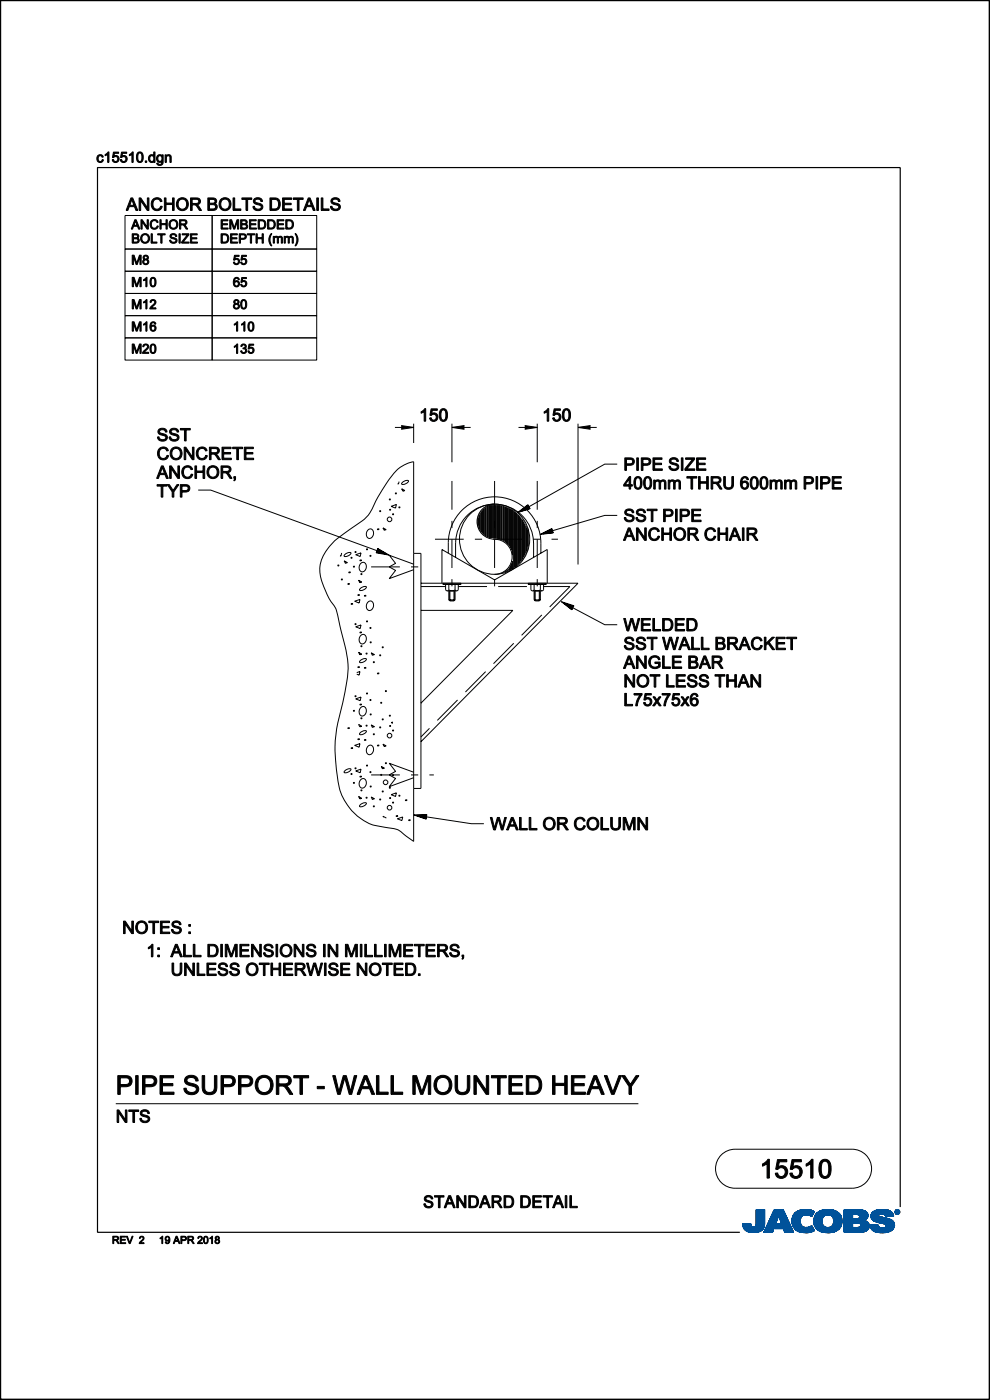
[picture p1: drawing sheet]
<svg xmlns="http://www.w3.org/2000/svg" width="210mm" height="297mm" viewBox="0 0 210 297" stroke-linecap="round" stroke-linejoin="round" font-family="sans-serif">
<path d="M191 256.1v-220.6h-170.3v225.9h136.2M.1 296.6v.3h209.7v-296.8h-209.7v296.8" fill="none" stroke="#000" stroke-width=".25"/>
<g fill="#000" stroke="#000" stroke-width=".21">
<path d="M85.1 90.3l2.6 .4-2.6 .4zM95.9 90.7l2.6-.4v.8zM111.3 90.3l2.7 .4-2.7 .4zM122.6 90.7l2.7-.4v.8z"/>
<path d="M20.7 33a.68 .68 0 0 1 1.2 .3l-.3 .1a.48 .48 0 0 0-.6-.3 .48 .48 0 0 0-.2 .7 .42 .42 0 0 0 .4 .5 .42 .42 0 0 0 .5-.4h.2a.76 .76 0 0 1-1.1 .5 .76 .76 0 0 1-.2-1.2z" fill-rule="evenodd"/>
<path d="M22.3 32.8l.8-.6v2.2h-.3v-1.7l-.5 .3z" fill-rule="evenodd"/>
<path d="M24.1 32.3h1.1v.2h-.9l-.1 .6a.73 .73 0 0 1 1 .4 .73 .73 0 0 1-.5 1 .73 .73 0 0 1-.9-.6l.3-.1a.48 .48 0 0 0 .6 .3 .48 .48 0 0 0 .3-.7 .48 .48 0 0 0-.7-.1l-.4 .1z" fill-rule="evenodd"/>
<path d="M25.8 32.3h1.1v.2h-.9l-.1 .6a.73 .73 0 0 1 1 .4 .73 .73 0 0 1-.5 1 .73 .73 0 0 1-.9-.6l.3-.1a.48 .48 0 0 0 .7 .3 .48 .48 0 0 0 .2-.7 .48 .48 0 0 0-.7-.1l-.4 .1z" fill-rule="evenodd"/>
<path d="M27.4 32.8l.9-.6v2.2h-.3v-1.7l-.6 .3z" fill-rule="evenodd"/>
<path d="M29.3 32.4a1.54 1.54 0 0 0 .2 2.1 1.07 1.07 0 0 0 .8-1.7 .67 .67 0 0 0-1-.4zM29.4 32.6a.38 .38 0 0 1 .4-.1 .38 .38 0 0 1 .2 .3l.1 .9a.45 .45 0 0 1-.4 .6 .45 .45 0 0 1-.5-.6z" fill-rule="evenodd"/>
<path d="M30.8 34.1h.3v.3h-.3z" fill-rule="evenodd"/>
<path d="M31.7 33a.77 .77 0 0 0-.1 1.1 .77 .77 0 0 0 1 .1v.2h.3v-2.2h-.3v.8l-.4-.2zM31.9 33.2a.57 .57 0 0 1 .8 .3 .57 .57 0 0 1-.3 .7 .6 .6 0 0 1-.6-.3 .6 .6 0 0 1 .1-.7z" fill-rule="evenodd"/>
<path d="M33.4 33a.76 .76 0 0 0-.1 1.1 .76 .76 0 0 0 1 .1 .45 .45 0 0 1-.2 .6 .45 .45 0 0 1-.6-.2h-.2a.7 .7 0 0 0 .8 .5 .7 .7 0 0 0 .5-.9v-1.4h-.2v.2l-.3-.2h-.4zM33.6 33.2a.51 .51 0 0 1 .8 .4 .51 .51 0 0 1-.8 .5l-.1-.5z" fill-rule="evenodd"/>
<path d="M35 32.8h.3v.3a.57 .57 0 0 1 .7-.3 .57 .57 0 0 1 .3 .7v.9h-.3v-.9a.4 .4 0 0 0-.4-.5 .4 .4 0 0 0-.3 .6v.8h-.3z" fill-rule="evenodd"/>
<path d="M27.8 42l-1 2.6h.3l.3-.8h1.1l.3 .8h.4l-1.1-2.6zM27.9 42.3l.5 1.3h-.9z" fill-rule="evenodd"/>
<path d="M28.6 46.6l-.8 2h.3l.2-.6h.9l.2 .6h.3l-.8-2zM28.7 46.8l.4 1h-.7z" fill-rule="evenodd"/>
<path d="M28 49.6v2h.8a.56 .56 0 0 0 .7-.4 .56 .56 0 0 0-.3-.7 .5 .5 0 0 0 .2-.6 .5 .5 0 0 0-.6-.3zM28.3 49.8h.4a.33 .33 0 0 1 .4 .1 .33 .33 0 0 1 0 .5h-.8zM28.3 50.7h.5a.36 .36 0 0 1 .5 .3 .36 .36 0 0 1-.5 .3h-.5z" fill-rule="evenodd"/>
<path d="M28 54.1h.4l.6 1.7 .6-1.7h.3v2h-.2v-1.6l-.6 1.6h-.2l-.6-1.7v1.7h-.3z" fill-rule="evenodd"/>
<path d="M29.5 42h.4l1.4 2.1v-2.1h.3v2.6h-.4l-1.4-2v2h-.3z" fill-rule="evenodd"/>
<path d="M29.8 50.6a1 1 0 0 0 2 0 1 1 0 0 0-2 0zM30.3 50a.74 .74 0 0 1 1.2 .6 .74 .74 0 0 1-1.2 .6l-.2-.6z" fill-rule="evenodd"/>
<path d="M29.9 46.6h.3l1 1.6v-1.6h.3v2h-.3l-1-1.6v1.6h-.3z" fill-rule="evenodd"/>
<path d="M30.5 54.3l-.1 .5 .2 .2a.59 .59 0 0 0-.1 .9 .59 .59 0 0 0 .9 0 .59 .59 0 0 0-.2-.9 .53 .53 0 0 0 .1-.8 .53 .53 0 0 0-.8 .1zM30.6 54.6a.32 .32 0 0 1 .6 0 .32 .32 0 0 1-.6 0zM30.5 55.5a.4 .4 0 0 1 .8 0 .4 .4 0 0 1-.8 0z" fill-rule="evenodd"/>
<path d="M32.1 59a1.39 1.39 0 0 0 .2 1.8 .97 .97 0 0 0 .8-1.4 .6 .6 0 0 0-1-.4zM32.2 59.2l.3-.2a1.03 1.03 0 0 1 0 1.7 1.11 1.11 0 0 1-.3-1.5z" fill-rule="evenodd"/>
<path d="M32.1 49.6h.2v1.7h1v.3h-1.2z" fill-rule="evenodd"/>
<path d="M32.2 46.8a.86 .86 0 0 1 1.4 .4h-.3a.67 .67 0 0 0-1-.3 .67 .67 0 0 0-.2 1 .6 .6 0 0 0 .6 .5 .6 .6 0 0 0 .6-.5l.3 .1a.95 .95 0 0 1-1.4 .5 .95 .95 0 0 1-.2-1.4z" fill-rule="evenodd"/>
<path d="M33.9 46.6h.3v.8h1v-.8h.3v2h-.3v-.9h-1v.9h-.3z" fill-rule="evenodd"/>
<path d="M32.5 42.2a1.15 1.15 0 0 1 1.9 .5l-.4 .1a.87 .87 0 0 0-1.1-.5 .87 .87 0 0 0-.4 1.2 .82 .82 0 0 0 .7 .9 .82 .82 0 0 0 .9-.7l.3 .1a1.22 1.22 0 0 1-1.5 .8 1.22 1.22 0 0 1-.8-1.6z" fill-rule="evenodd"/>
<path d="M33.5 49.6h1.5v.2h-.6v1.8h-.3v-1.8h-.6z" fill-rule="evenodd"/>
<path d="M34.9 42h.3v1.1h1.4v-1.1h.3v2.6h-.3v-1.2h-1.4v1.2h-.3z" fill-rule="evenodd"/>
<path d="M35.8 47.6a1 1 0 0 0 2 0 1 1 0 0 0-2 0zM36.3 47a.74 .74 0 0 1 1.2 .6 .74 .74 0 0 1-1.2 .6l-.2-.6z" fill-rule="evenodd"/>
<path d="M36.2 49.7a.79 .79 0 0 1 1.3 .5h-.2a.44 .44 0 0 0-.5-.5 .44 .44 0 0 0-.4 .6h.1a.89 .89 0 0 1 1 .9 .84 .84 0 0 1-.8 .4 .84 .84 0 0 1-.7-.7h.2a.51 .51 0 0 0 .6 .5 .51 .51 0 0 0 .5-.5l-.2-.1a.85 .85 0 0 1-1-.8z" fill-rule="evenodd"/>
<path d="M37.8 42.3a1.34 1.34 0 0 0 0 2 1.34 1.34 0 0 0 2-.3 1.33 1.33 0 0 0-.2-1.7 1.33 1.33 0 0 0-1.8 0zM38 42.5a.99 .99 0 0 1 1.6 .8 .99 .99 0 0 1-1.6 .8l-.2-.7z" fill-rule="evenodd"/>
<path d="M38 49.6h.2v2h-.2z" fill-rule="evenodd"/>
<path d="M38.1 46.6v2h.2v-.9l.6 .1 .6 .8h.3l-.7-.9a.55 .55 0 0 0 .6-.6 .55 .55 0 0 0-.7-.5zM38.3 46.8l.9 .1a.34 .34 0 0 1 .2 .4 .34 .34 0 0 1-.5 .2h-.6z" fill-rule="evenodd"/>
<path d="M38.6 49.6h1.5v.2l-1.3 1.5h1.3v.3h-1.6v-.3l1.3-1.5h-1.2z" fill-rule="evenodd"/>
<path d="M40.4 49.6h1.4v.2h-1.1v.6h1.1v.3h-1.1v.6h1.2v.3h-1.5z" fill-rule="evenodd"/>
<path d="M40.4 42v2.6h.4v-1.1h.4a.81 .81 0 0 1 .8 .6l.3 .5h.4l-.9-1.2a.74 .74 0 0 0 .7-.8 .74 .74 0 0 0-.9-.6zM40.8 42.3h.8a.46 .46 0 0 1 .6 .5 .46 .46 0 0 1-.7 .4h-.7z" fill-rule="evenodd"/>
<path d="M44.1 42v2.6h1a.75 .75 0 0 0 .9-.4 .75 .75 0 0 0-.4-1 .67 .67 0 0 0 .3-.8 .67 .67 0 0 0-.8-.4zM44.4 42.3h.6a.44 .44 0 0 1 .5 .1 .44 .44 0 0 1 0 .6l-1.1 .1zM44.4 43.4h.7a.49 .49 0 0 1 .6 .4 .49 .49 0 0 1-.6 .5h-.7z" fill-rule="evenodd"/>
<path d="M46.8 42.3a1.34 1.34 0 0 0 0 2 1.34 1.34 0 0 0 2-.3 1.33 1.33 0 0 0-.2-1.7 1.33 1.33 0 0 0-1.8 0zM47.1 42.5a.99 .99 0 0 1 1.6 .8 .99 .99 0 0 1-1.6 .8l-.3-.7z" fill-rule="evenodd"/>
<path d="M46.9 49.6v2h.7a.99 .99 0 0 0 .9-1 .99 .99 0 0 0-.9-1zM47.2 49.8a.83 .83 0 0 1 1 .4 .83 .83 0 0 1-.3 1.1h-.7z" fill-rule="evenodd"/>
<path d="M46.9 46.6h1.4v.3h-1.1v.6h1.1v.2h-1.1v.7h1.2v.2h-1.5z" fill-rule="evenodd"/>
<path d="M48.7 46.6h.4l.6 1.7 .6-1.7h.3v2h-.2v-1.7l-.6 1.7h-.2l-.6-1.7v1.7h-.3z" fill-rule="evenodd"/>
<path d="M48.9 49.6h1.4v.2h-1.1v.6h1.1v.3h-1.1v.6h1.2v.3h-1.5z" fill-rule="evenodd"/>
<path d="M49.4 42h.4v2.3h1.3v.3h-1.7z" fill-rule="evenodd"/>
<path d="M49.7 54.2h1v.2h-.8l-.1 .5a.66 .66 0 0 1 1 .3 .66 .66 0 0 1-.5 .9 .66 .66 0 0 1-.8-.5h.3a.44 .44 0 0 0 .6 .2 .44 .44 0 0 0 .1-.7 .44 .44 0 0 0-.7 0l-.3 .1z" fill-rule="evenodd"/>
<path d="M50.7 49.6v2h.3v-.8h.5a.61 .61 0 0 0 .8-.6 .61 .61 0 0 0-.8-.6zM51 49.8h.5a.36 .36 0 0 1 .5 .3 .36 .36 0 0 1-.3 .4h-.7z" fill-rule="evenodd"/>
<path d="M49.7 59.1a1.13 1.13 0 0 0 .5 1.8 .64 .64 0 0 0 .6-.9 .64 .64 0 0 0-1.1-.2 .48 .48 0 0 1 .1-.6 .48 .48 0 0 1 .7 0l.3 .1-.4-.4h-.4zM49.8 60.2a.43 .43 0 0 1 .8 0 .43 .43 0 0 1-.8 0z" fill-rule="evenodd"/>
<path d="M51 46.6v2h.8a.56 .56 0 0 0 .7-.3 .56 .56 0 0 0-.3-.8 .5 .5 0 0 0 .2-.6 .5 .5 0 0 0-.6-.3zM51.3 46.9h.4a.33 .33 0 0 1 .4 .1 .33 .33 0 0 1 0 .4l-.8 .1zM51.3 47.7h.5a.36 .36 0 0 1 .5 .3 .36 .36 0 0 1-.5 .4h-.5z" fill-rule="evenodd"/>
<path d="M51.3 54.2h1v.2h-.8l-.1 .5a.66 .66 0 0 1 .9 .3 .66 .66 0 0 1-.4 .9 .66 .66 0 0 1-.9-.5h.3a.44 .44 0 0 0 .6 .2 .44 .44 0 0 0 .1-.7 .44 .44 0 0 0-.6 0l-.3 .1z" fill-rule="evenodd"/>
<path d="M51.3 42h2.1v.3h-.9v2.3h-.3v-2.3h-.9z" fill-rule="evenodd"/>
<path d="M52.9 46.6h1.4v.3h-1.1v.6h1.1v.2h-1.1v.7h1.2v.2h-1.5z" fill-rule="evenodd"/>
<path d="M52.4 49.6h1.6v.2h-.6v1.8h-.3v-1.8h-.7z" fill-rule="evenodd"/>
<path d="M54 42.1a1.04 1.04 0 0 1 1.7 .6l-.4 .1a.63 .63 0 0 0-.6-.5 .63 .63 0 0 0-.6 .5l.4 .2a1.05 1.05 0 0 1 1.2 1.1 1.11 1.11 0 0 1-1.1 .6 1.11 1.11 0 0 1-1-.9h.4a.72 .72 0 0 0 .7 .6 .72 .72 0 0 0 .7-.6l-.4-.3a.98 .98 0 0 1-1.1-1.2z" fill-rule="evenodd"/>
<path d="M54.3 49.6h.3v.8h1v-.8h.3v2h-.3v-1h-1v1h-.3z" fill-rule="evenodd"/>
<path d="M54.8 46.6v2h.7a.99 .99 0 0 0 .9-1 .99 .99 0 0 0-1-1zM55 46.9a.83 .83 0 0 1 1.1 .4 .83 .83 0 0 1-.3 1l-.8 .1z" fill-rule="evenodd"/>
<path d="M56.8 46.6v2h.7a.99 .99 0 0 0 .9-1 .99 .99 0 0 0-1-1zM57 46.9a.83 .83 0 0 1 1.1 .4 .83 .83 0 0 1-.3 1l-.8 .1z" fill-rule="evenodd"/>
<path d="M57.3 42v2.6h.9a1.33 1.33 0 0 0 1.3-1.3 1.33 1.33 0 0 0-1.3-1.3zM57.6 42.3h.6a1.02 1.02 0 0 1 .9 1 1.02 1.02 0 0 1-.9 1h-.6z" fill-rule="evenodd"/>
<path d="M57.5 49.6h.2l-.2 .3a2.27 2.27 0 0 0 .2 2.3 1.55 1.55 0 0 1-.6-1.8z" fill-rule="evenodd"/>
<path d="M58 50.1h.2v.2a.49 .49 0 0 1 .8 .1l.5-.3a.41 .41 0 0 1 .4 .5v1h-.2v-.9a.3 .3 0 0 0-.3-.4 .3 .3 0 0 0-.3 .3v1h-.3v-1a.33 .33 0 0 0-.4-.2 .33 .33 0 0 0-.2 .4v.8h-.2z" fill-rule="evenodd"/>
<path d="M58.8 46.6h1.4v.3h-1.2v.6h1.1v.2h-1.1v.7h1.3v.2h-1.5z" fill-rule="evenodd"/>
<path d="M59.9 42h2v.3h-1.6v.8h1.5v.3h-1.5v.9h1.6v.3h-2z" fill-rule="evenodd"/>
<path d="M60.3 50.1h.2v.2a.49 .49 0 0 1 .8 .1l.5-.3a.41 .41 0 0 1 .4 .5v1h-.2v-.9a.3 .3 0 0 0-.2-.4 .3 .3 0 0 0-.4 .3v1h-.3v-1a.33 .33 0 0 0-.4-.2 .33 .33 0 0 0-.2 .4v.8h-.2z" fill-rule="evenodd"/>
<path d="M60.6 46.6v2h.7a.99 .99 0 0 0 1-1 .99 .99 0 0 0-1-1zM60.9 46.9a.83 .83 0 0 1 1 .4 .83 .83 0 0 1-.3 1l-.7 .1z" fill-rule="evenodd"/>
<path d="M62.6 49.6a1.57 1.57 0 0 1 .6 1.7l-.5 .9h-.1a2.3 2.3 0 0 0 0-2.6z" fill-rule="evenodd"/>
<path d="M62.2 42h2.1v.3h-.9v2.3h-.3v-2.3h-.9z" fill-rule="evenodd"/>
<path d="M65.4 42l-1 2.6h.3l.3-.8h1.1l.4 .8h.4l-1.1-2.6zM65.6 42.3l.4 1.3h-.9z" fill-rule="evenodd"/>
<path d="M67.2 42h.3v2.6h-.3z" fill-rule="evenodd"/>
<path d="M68.1 42h.4v2.3h1.3v.3h-1.7z" fill-rule="evenodd"/>
<path d="M70.4 42.1a1.04 1.04 0 0 1 1.7 .6l-.3 .1a.63 .63 0 0 0-.6-.5 .63 .63 0 0 0-.6 .5l.3 .2a1.05 1.05 0 0 1 1.3 1.1 1.11 1.11 0 0 1-1.2 .6 1.11 1.11 0 0 1-.9-.9h.3a.72 .72 0 0 0 .7 .6 .72 .72 0 0 0 .7-.6l-.3-.3a.98 .98 0 0 1-1.2-1.2z" fill-rule="evenodd"/>
<path d="M28 58.8h.4l.6 1.7 .6-1.7h.3v2h-.2v-1.6l-.6 1.6h-.2l-.6-1.7v1.7h-.3z" fill-rule="evenodd"/>
<path d="M28 63.6h.4l.6 1.7 .6-1.7h.3v1.9h-.2v-1.6l-.6 1.6h-.2l-.6-1.6v1.6h-.3z" fill-rule="evenodd"/>
<path d="M28 68.3h.4l.6 1.7 .6-1.7h.3v2h-.2v-1.7l-.6 1.7h-.2l-.6-1.7v1.7h-.3z" fill-rule="evenodd"/>
<path d="M28 73h.4l.6 1.7 .6-1.7h.3v2h-.2v-1.7l-.6 1.7h-.2l-.6-1.7v1.7h-.3z" fill-rule="evenodd"/>
<path d="M30.5 59.3l.7-.5v2h-.3v-1.5l-.4 .3z" fill-rule="evenodd"/>
<path d="M30.5 64l.7-.5v2h-.3v-1.5l-.4 .3z" fill-rule="evenodd"/>
<path d="M30.5 68.8l.7-.5v2h-.3v-1.6l-.4 .3z" fill-rule="evenodd"/>
<path d="M30.5 73.1a.65 .65 0 0 1 1 .2 .65 .65 0 0 1-.4 .9l-.5 .5h.9v.3h-1.3l.2-.5a1.2 1.2 0 0 0 .8-1.2l-.4-.1-.3 .4-.2-.1z" fill-rule="evenodd"/>
<path d="M32.1 73.1a1.39 1.39 0 0 0 .2 1.9 .97 .97 0 0 0 .8-1.5 .6 .6 0 0 0-1-.4zM32.2 73.3l.3-.1a1.03 1.03 0 0 1 0 1.6 1.11 1.11 0 0 1-.3-1.5z" fill-rule="evenodd"/>
<path d="M32 68.5a1.13 1.13 0 0 0 .5 1.8 .64 .64 0 0 0 .6-.9 .64 .64 0 0 0-1.1-.2 .48 .48 0 0 1 .2-.6 .48 .48 0 0 1 .6 0l.3 .2-.4-.5h-.4zM32.1 69.7a.43 .43 0 0 1 .8 0 .43 .43 0 0 1-.8 0z" fill-rule="evenodd"/>
<path d="M32 63.7a.65 .65 0 0 1 1 .1 .65 .65 0 0 1-.3 1l-.6 .5h1v.2h-1.3l.2-.4a1.2 1.2 0 0 0 .7-1.3h-.4l-.2 .3h-.3z" fill-rule="evenodd"/>
<path d="M49.7 63.7l-.1 .5 .3 .3a.59 .59 0 0 0-.2 .9 .59 .59 0 0 0 .9 0 .59 .59 0 0 0-.2-.9 .53 .53 0 0 0 .1-.8 .53 .53 0 0 0-.8 0zM49.8 64.1a.35 .35 0 0 1 .7 0 .35 .35 0 0 1-.7 0zM49.8 65a.4 .4 0 0 1 .8 0 .4 .4 0 0 1-.8 0z" fill-rule="evenodd"/>
<path d="M49.7 68.8l.7-.5v2h-.2v-1.6l-.5 .3z" fill-rule="evenodd"/>
<path d="M49.7 73.5l.7-.5v2h-.2v-1.6l-.5 .3z" fill-rule="evenodd"/>
<path d="M51.3 58.9h1v.2h-.8l-.1 .5a.66 .66 0 0 1 .9 .4 .66 .66 0 0 1-.4 .8 .66 .66 0 0 1-.9-.5h.3a.44 .44 0 0 0 .6 .2 .44 .44 0 0 0 .1-.6 .44 .44 0 0 0-.6-.1l-.3 .1z" fill-rule="evenodd"/>
<path d="M51.3 63.7a1.39 1.39 0 0 0 .2 1.9 .97 .97 0 0 0 .8-1.5 .6 .6 0 0 0-1-.4zM51.4 63.9l.3-.2a1.03 1.03 0 0 1 0 1.7 1.11 1.11 0 0 1-.3-1.5z" fill-rule="evenodd"/>
<path d="M51.3 73.1a.53 .53 0 0 1 .8 0 .53 .53 0 0 1-.1 .8 .62 .62 0 0 1 0 1 .62 .62 0 0 1-1-.5h.3a.4 .4 0 0 0 .5 .4 .4 .4 0 0 0 .3-.5 .4 .4 0 0 0-.6-.3l.1-.2a.34 .34 0 0 0 .4-.3 .34 .34 0 0 0-.3-.4 .34 .34 0 0 0-.4 .4h-.2z" fill-rule="evenodd"/>
<path d="M51.2 68.8l.8-.5v2h-.3v-1.6l-.5 .3z" fill-rule="evenodd"/>
<path d="M52.9 68.4a1.39 1.39 0 0 0 .2 1.9 .97 .97 0 0 0 .7-1.5 .6 .6 0 0 0-.9-.4zM53 68.6l.2-.1a1.03 1.03 0 0 1 0 1.6 1.11 1.11 0 0 1-.2-1.5z" fill-rule="evenodd"/>
<path d="M52.8 73h1v.2h-.8l-.1 .6a.66 .66 0 0 1 .9 .3 .66 .66 0 0 1-.4 .9 .66 .66 0 0 1-.8-.6h.2a.44 .44 0 0 0 .7 .2 .44 .44 0 0 0 .1-.6 .44 .44 0 0 0-.7 0h-.3z" fill-rule="evenodd"/>
<path d="M33.8 91.1a1.04 1.04 0 0 1 1.6 .5l-.3 .1a.63 .63 0 0 0-.6-.5 .63 .63 0 0 0-.6 .5l.3 .2a1.05 1.05 0 0 1 1.3 1.1 1.11 1.11 0 0 1-1.2 .6 1.11 1.11 0 0 1-.9-.9h.3a.72 .72 0 0 0 .7 .6 .72 .72 0 0 0 .8-.6l-.4-.3a.98 .98 0 0 1-1.2-1.2z" fill-rule="evenodd"/>
<path d="M33.8 95.1a1.15 1.15 0 0 1 1.9 .5l-.3 .1a.87 .87 0 0 0-1.2-.5 .87 .87 0 0 0-.4 1.2 .82 .82 0 0 0 .7 .9 .82 .82 0 0 0 .9-.7l.4 .1a1.22 1.22 0 0 1-1.6 .8 1.22 1.22 0 0 1-.8-1.6z" fill-rule="evenodd"/>
<path d="M36.2 91.1a1.04 1.04 0 0 1 1.7 .5l-.3 .1a.63 .63 0 0 0-.7-.5 .63 .63 0 0 0-.6 .5l.4 .2a1.05 1.05 0 0 1 1.2 1.1 1.11 1.11 0 0 1-1.1 .6 1.11 1.11 0 0 1-.9-.9h.3a.72 .72 0 0 0 .7 .6 .72 .72 0 0 0 .7-.6l-.4-.3a.98 .98 0 0 1-1.1-1.2z" fill-rule="evenodd"/>
<path d="M36.4 95.2a1.34 1.34 0 0 0 .1 2 1.34 1.34 0 0 0 2-.3 1.33 1.33 0 0 0-.3-1.7 1.33 1.33 0 0 0-1.8 0zM36.7 95.4a.99 .99 0 0 1 1.6 .8 .99 .99 0 0 1-1.6 .8l-.3-.8z" fill-rule="evenodd"/>
<path d="M39.1 94.9h.3l1.4 2v-2h.4v2.6h-.4l-1.4-2.1v2.1h-.3z" fill-rule="evenodd"/>
<path d="M38.3 90.9h2.1v.3h-.9v2.3h-.4v-2.3h-.8z" fill-rule="evenodd"/>
<path d="M42.1 95.1a1.15 1.15 0 0 1 1.8 .5l-.3 .1a.87 .87 0 0 0-1.2-.5 .87 .87 0 0 0-.4 1.2 .82 .82 0 0 0 .7 .9 .82 .82 0 0 0 .9-.7l.4 .1a1.22 1.22 0 0 1-1.6 .8 1.22 1.22 0 0 1-.7-1.6z" fill-rule="evenodd"/>
<path d="M44.4 94.9v2.6h.4v-1.2h.4a.81 .81 0 0 1 .8 .7l.3 .5h.5l-1-1.2a.74 .74 0 0 0 .7-.8 .74 .74 0 0 0-.9-.6zM44.8 95.2h.8a.46 .46 0 0 1 .6 .5 .46 .46 0 0 1-.7 .3h-.7z" fill-rule="evenodd"/>
<path d="M47.1 94.9h1.9v.3h-1.6v.8h1.5v.3h-1.5v.9h1.7v.3h-2z" fill-rule="evenodd"/>
<path d="M49.4 94.9h2.1v.3h-.9v2.3h-.4v-2.3h-.8z" fill-rule="evenodd"/>
<path d="M51.8 94.9h1.9v.3h-1.5v.8h1.4v.3h-1.4v.9h1.6v.3h-2z" fill-rule="evenodd"/>
<path d="M89.3 87.4l.8-.7h.2v2.7h-.3v-2.1l-.7 .4z" fill-rule="evenodd"/>
<path d="M91.4 86.7h1.4v.3h-1.1l-.1 .8a.88 .88 0 0 1 1.2 .4 .88 .88 0 0 1-.6 1.2 .88 .88 0 0 1-1.1-.7l.4-.1a.58 .58 0 0 0 .7 .4 .58 .58 0 0 0 .4-.6 .58 .58 0 0 0-.6-.5l-.5 .2h-.3z" fill-rule="evenodd"/>
<path d="M93.6 86.8a1.99 1.99 0 0 0 0 2.5 .88 .88 0 0 0 1-.1 .88 .88 0 0 0 .3-.9 1.17 1.17 0 0 0-1-1.6zM93.7 87.2l.5-.2a1.64 1.64 0 0 1 0 2.1h-.3a1.69 1.69 0 0 1-.2-1.9z" fill-rule="evenodd"/>
<path d="M115.4 87.4l.8-.7h.2v2.7h-.3v-2.1l-.7 .4z" fill-rule="evenodd"/>
<path d="M117.5 86.7h1.4v.3h-1.1l-.1 .8a.88 .88 0 0 1 1.2 .4 .88 .88 0 0 1-.6 1.2 .88 .88 0 0 1-1.1-.7l.4-.1a.58 .58 0 0 0 .7 .4 .58 .58 0 0 0 .4-.6 .58 .58 0 0 0-.6-.5l-.5 .2h-.3z" fill-rule="evenodd"/>
<path d="M119.7 86.8a1.99 1.99 0 0 0 0 2.5 .88 .88 0 0 0 1-.1 .88 .88 0 0 0 .3-.9 1.17 1.17 0 0 0-1-1.6zM119.8 87.2l.5-.2a1.64 1.64 0 0 1 0 2.1h-.3a1.69 1.69 0 0 1-.2-1.9z" fill-rule="evenodd"/>
<path d="M132.5 97.1v2.7h.4v-1.1h.7a.81 .81 0 0 0 1-.8 .81 .81 0 0 0-1.1-.8zM132.9 97.4h.7a.49 .49 0 0 1 .6 .5 .49 .49 0 0 1-.6 .5h-.7z" fill-rule="evenodd"/>
<path d="M135.1 97.1h.3v2.7h-.3z" fill-rule="evenodd"/>
<path d="M136 97.1v2.7h.4v-1.1h.7a.81 .81 0 0 0 1-.8 .81 .81 0 0 0-1.1-.8zM136.4 97.4h.7a.49 .49 0 0 1 .6 .5 .49 .49 0 0 1-.6 .5h-.7z" fill-rule="evenodd"/>
<path d="M138.5 97.1h1.9v.3h-1.5v.9h1.4v.3h-1.4v.9h1.6v.3h-2z" fill-rule="evenodd"/>
<path d="M142.2 97.3a1.04 1.04 0 0 1 1.7 .6h-.3a.63 .63 0 0 0-.7-.5 .63 .63 0 0 0-.6 .5l.4 .3a1.05 1.05 0 0 1 1.3 1 1.11 1.11 0 0 1-1.2 .6 1.11 1.11 0 0 1-.9-.9h.3a.72 .72 0 0 0 .7 .6 .72 .72 0 0 0 .7-.6l-.4-.2a.98 .98 0 0 1-1.1-1.3z" fill-rule="evenodd"/>
<path d="M144.5 97.1h.4v2.7h-.4z" fill-rule="evenodd"/>
<path d="M145.4 97.1h1.9v.3l-1.6 2.1h1.7v.3h-2.1v-.3l1.6-2.1h-1.5z" fill-rule="evenodd"/>
<path d="M147.8 97.1h1.9v.3h-1.6v.9h1.5v.3h-1.5v.9h1.6v.3h-1.9z" fill-rule="evenodd"/>
<path d="M34.2 98.8l-1 2.7h.4l.3-.8h1.1l.3 .8h.4l-1.1-2.7zM34.4 99.1l.5 1.3h-.9z" fill-rule="evenodd"/>
<path d="M33.3 102.8h2.1v.3h-.9v2.4h-.3v-2.4h-.9z" fill-rule="evenodd"/>
<path d="M36 98.8h.3l1.4 2.1v-2.1h.4v2.7h-.4l-1.4-2.1v2.1h-.3z" fill-rule="evenodd"/>
<path d="M35.5 102.8h.4l.8 1.3 .8-1.3h.4l-1 1.5v1.2h-.4v-1.2z" fill-rule="evenodd"/>
<path d="M38.2 102.8v2.7h.4v-1.1h.7a.81 .81 0 0 0 1-.8 .81 .81 0 0 0-1.1-.8zM38.6 103.1h.7a.49 .49 0 0 1 .6 .5 .49 .49 0 0 1-.6 .5h-.7z" fill-rule="evenodd"/>
<path d="M39 99.1a1.15 1.15 0 0 1 1.9 .5h-.4a.87 .87 0 0 0-1.1-.4 .87 .87 0 0 0-.5 1.2 .82 .82 0 0 0 .7 .8 .82 .82 0 0 0 .9-.6h.4a1.22 1.22 0 0 1-1.6 .9 1.22 1.22 0 0 1-.7-1.6z" fill-rule="evenodd"/>
<path d="M41.3 98.8h.4v1.1h1.4v-1.1h.3v2.7h-.3v-1.3h-1.4v1.3h-.4z" fill-rule="evenodd"/>
<path d="M44.3 99.2a1.34 1.34 0 0 0 0 2 1.34 1.34 0 0 0 2-.3 1.33 1.33 0 0 0-.3-1.8 1.33 1.33 0 0 0-1.7 .1zM44.5 99.4a.99 .99 0 0 1 1.6 .8 .99 .99 0 0 1-1.6 .8l-.2-.8z" fill-rule="evenodd"/>
<path d="M46.9 98.8v2.7h.3v-1.2h.4a.81 .81 0 0 1 .8 .6l.4 .6h.4l-.9-1.2a.74 .74 0 0 0 .7-.9 .74 .74 0 0 0-.9-.6zM47.2 99.1h.9a.46 .46 0 0 1 .5 .5 .46 .46 0 0 1-.6 .4h-.8z" fill-rule="evenodd"/>
<path d="M49.6 101.1h.4l-.1 .6-.2 .3-.1-.1 .2-.4h-.2z" fill-rule="evenodd"/>
<path d="M133.3 112l-1.1 2.6h.4l.3-.8h1.1l.3 .8h.4l-1.1-2.6zM133.4 112.3l.5 1.2h-.9z" fill-rule="evenodd"/>
<path d="M132.8 108.2a1.04 1.04 0 0 1 1.6 .6h-.3a.63 .63 0 0 0-.6-.5 .63 .63 0 0 0-.6 .5l.3 .2a1.05 1.05 0 0 1 1.3 1.1 1.11 1.11 0 0 1-1.2 .6 1.11 1.11 0 0 1-.9-.9h.3a.72 .72 0 0 0 .7 .6 .72 .72 0 0 0 .8-.6l-.4-.3a.98 .98 0 0 1-1.2-1.2z" fill-rule="evenodd"/>
<path d="M133.5 101.1l-1.2 1.7v.3h1.1v.7h.4v-.7h.3v-.3h-.3v-1.7zM133.4 101.6v1.2h-.8z" fill-rule="evenodd"/>
<path d="M134.8 101.3a1.99 1.99 0 0 0 .1 2.4 .95 .95 0 0 0 1.1-.2 .95 .95 0 0 0 .2-1 .95 .95 0 0 0-.3-1.1 .95 .95 0 0 0-1.1-.1zM135 101.6l.5-.2a1.64 1.64 0 0 1 0 2.1h-.3a1.69 1.69 0 0 1-.2-1.9z" fill-rule="evenodd"/>
<path d="M135.2 108.2a1.04 1.04 0 0 1 1.7 .6h-.3a.63 .63 0 0 0-.6-.5 .63 .63 0 0 0-.7 .5l.4 .2a1.05 1.05 0 0 1 1.3 1.1 1.11 1.11 0 0 1-1.2 .6 1.11 1.11 0 0 1-.9-.9h.3a.72 .72 0 0 0 .7 .6 .72 .72 0 0 0 .7-.6l-.4-.3a.98 .98 0 0 1-1.1-1.2z" fill-rule="evenodd"/>
<path d="M135 112h.4l1.4 2.1v-2.1h.3v2.6h-.4l-1.4-2v2h-.3z" fill-rule="evenodd"/>
<path d="M136.9 101.3a1.99 1.99 0 0 0 0 2.4 .88 .88 0 0 0 1-.1 .88 .88 0 0 0 .3-.9 1.17 1.17 0 0 0-1-1.6zM137 101.6l.5-.2a1.64 1.64 0 0 1 0 2.1h-.3a1.69 1.69 0 0 1-.2-1.9z" fill-rule="evenodd"/>
<path d="M137.3 108h2.1v.3h-.9v2.4h-.4v-2.4h-.8z" fill-rule="evenodd"/>
<path d="M138.7 101.8h.3v.3a.65 .65 0 0 1 1.1 0 .62 .62 0 0 1 .7-.3 .62 .62 0 0 1 .5 .6v1.4h-.4v-1.3a.43 .43 0 0 0-.4-.4 .43 .43 0 0 0-.4 .5v1.2h-.3v-1.3a.44 .44 0 0 0-.6-.4 .44 .44 0 0 0-.2 .7v1h-.3z" fill-rule="evenodd"/>
<path d="M138 112.2a1.15 1.15 0 0 1 1.9 .5l-.4 .1a.87 .87 0 0 0-1.1-.5 .87 .87 0 0 0-.5 1.2 .82 .82 0 0 0 .8 .9 .82 .82 0 0 0 .9-.7l.3 .1a1.22 1.22 0 0 1-1.5 .8 1.22 1.22 0 0 1-.8-1.6z" fill-rule="evenodd"/>
<path d="M140.4 112h.3v1.1h1.4v-1.1h.3v2.6h-.3v-1.2h-1.4v1.2h-.3z" fill-rule="evenodd"/>
<path d="M140.8 108v2.7h.3v-1.1h.7a.81 .81 0 0 0 1-.8 .81 .81 0 0 0-1-.8zM141.1 108.3h.7a.49 .49 0 0 1 .6 .5 .49 .49 0 0 1-.6 .5h-.7z" fill-rule="evenodd"/>
<path d="M141.7 101.8h.3v.3a.65 .65 0 0 1 1.2 0 .62 .62 0 0 1 .7-.3 .62 .62 0 0 1 .4 .6v1.4h-.3v-1.3a.43 .43 0 0 0-.4-.4 .43 .43 0 0 0-.4 .5v1.2h-.3v-1.3a.44 .44 0 0 0-.6-.4 .44 .44 0 0 0-.2 .7v1h-.4z" fill-rule="evenodd"/>
<path d="M143.3 112.3a1.34 1.34 0 0 0 0 2 1.34 1.34 0 0 0 2-.3 1.33 1.33 0 0 0-.2-1.7 1.33 1.33 0 0 0-1.8 0zM143.5 112.5a.99 .99 0 0 1 1.6 .8 .99 .99 0 0 1-1.6 .8l-.2-.7z" fill-rule="evenodd"/>
<path d="M143.3 108h.3v2.7h-.3z" fill-rule="evenodd"/>
<path d="M144.3 108v2.7h.3v-1.1h.7a.81 .81 0 0 0 1-.8 .81 .81 0 0 0-1-.8zM144.6 108.3h.7a.49 .49 0 0 1 .6 .5 .49 .49 0 0 1-.6 .5h-.7z" fill-rule="evenodd"/>
<path d="M145.9 112v2.6h.4v-1.1h.4a.81 .81 0 0 1 .7 .6l.4 .5h.4l-.9-1.2a.74 .74 0 0 0 .7-.8 .74 .74 0 0 0-.9-.6zM146.3 112.3h.8a.46 .46 0 0 1 .6 .5 .46 .46 0 0 1-.7 .4h-.7z" fill-rule="evenodd"/>
<path d="M145.7 101.1h2.1v.3h-.9v2.4h-.3v-2.4h-.9z" fill-rule="evenodd"/>
<path d="M146.7 108h2v.3h-1.6v.8h1.5v.4h-1.5v.9h1.6v.3h-2z" fill-rule="evenodd"/>
<path d="M148.2 101.1h.3v1.1h1.4v-1.1h.3v2.7h-.3v-1.3h-1.4v1.3h-.3z" fill-rule="evenodd"/>
<path d="M150.8 101.1v2.7h.4v-1.2h.4a.81 .81 0 0 1 .8 .6l.3 .6h.5l-1-1.2a.74 .74 0 0 0 .7-.9 .74 .74 0 0 0-.9-.6zM151.2 101.4h.8a.46 .46 0 0 1 .6 .5 .46 .46 0 0 1-.7 .4h-.7z" fill-rule="evenodd"/>
<path d="M149.9 112.2a1.15 1.15 0 0 1 1.9 .5l-.3 .1a.87 .87 0 0 0-1.2-.5 .87 .87 0 0 0-.4 1.2 .82 .82 0 0 0 .7 .9 .82 .82 0 0 0 .9-.7l.3 .1a1.22 1.22 0 0 1-1.5 .8 1.22 1.22 0 0 1-.8-1.6z" fill-rule="evenodd"/>
<path d="M152.3 112h.3v1.1h1.4v-1.1h.4v2.6h-.4v-1.2h-1.4v1.2h-.3z" fill-rule="evenodd"/>
<path d="M155.7 112l-1 2.6h.3l.3-.8h1.1l.3 .8h.4l-1-2.6zM155.9 112.3l.4 1.2h-.9z" fill-rule="evenodd"/>
<path d="M153.5 101.1h.4v1.5a.71 .71 0 0 0 .7 .9 .71 .71 0 0 0 .6-.9v-1.5h.4v1.5a1.05 1.05 0 0 1-1 1.2 1.05 1.05 0 0 1-1.1-1.2z" fill-rule="evenodd"/>
<path d="M157.5 112h.3v2.6h-.3z" fill-rule="evenodd"/>
<path d="M158.4 112v2.6h.4v-1.1h.8l.7 1.1h.5l-1-1.2a.74 .74 0 0 0 .8-.8 .74 .74 0 0 0-1-.6zM158.8 112.3h.8a.46 .46 0 0 1 .6 .5 .46 .46 0 0 1-.6 .4h-.8z" fill-rule="evenodd"/>
<path d="M157.3 101.4a1.68 1.68 0 0 0 .4 2.4 .85 .85 0 0 0 1.1-1 .85 .85 0 0 0-1.3-.6l-.1 .2a.69 .69 0 0 1 .1-.8 .69 .69 0 0 1 .8-.1l.1 .3h.4a.78 .78 0 0 0-.6-.7 .78 .78 0 0 0-.9 .3zM157.4 102.9a.6 .6 0 0 1 1.2 0 .6 .6 0 0 1-1.2 0z" fill-rule="evenodd"/>
<path d="M159.5 101.3a1.99 1.99 0 0 0 .1 2.4 .95 .95 0 0 0 1-.2 .95 .95 0 0 0 .3-1 .95 .95 0 0 0-.3-1.1 .95 .95 0 0 0-1.1-.1zM159.6 101.6l.5-.2a1.64 1.64 0 0 1 0 2.1h-.3a1.69 1.69 0 0 1-.2-1.9z" fill-rule="evenodd"/>
<path d="M161.6 101.3a1.99 1.99 0 0 0 0 2.4 .88 .88 0 0 0 1-.1 .88 .88 0 0 0 .3-.9 1.17 1.17 0 0 0-1-1.6zM161.7 101.6l.5-.2a1.64 1.64 0 0 1 0 2.1h-.3a1.69 1.69 0 0 1-.2-1.9z" fill-rule="evenodd"/>
<path d="M163.3 101.8h.3v.3a.65 .65 0 0 1 1.1 0 .62 .62 0 0 1 .8-.3 .62 .62 0 0 1 .4 .6v1.4h-.3v-1.3a.43 .43 0 0 0-.5-.4 .43 .43 0 0 0-.3 .5v1.2h-.3v-1.3a.44 .44 0 0 0-.6-.4 .44 .44 0 0 0-.2 .7v1h-.4z" fill-rule="evenodd"/>
<path d="M166.4 101.8h.3v.3a.65 .65 0 0 1 1.1 0 .62 .62 0 0 1 .7-.3 .62 .62 0 0 1 .5 .6v1.4h-.3v-1.3a.43 .43 0 0 0-.5-.4 .43 .43 0 0 0-.3 .5v1.2h-.3v-1.3a.44 .44 0 0 0-.6-.4 .44 .44 0 0 0-.3 .7v1h-.3z" fill-rule="evenodd"/>
<path d="M170.6 101.1v2.7h.3v-1.1h.7a.81 .81 0 0 0 1-.8 .81 .81 0 0 0-1-.8zM170.9 101.4h.7a.49 .49 0 0 1 .6 .5 .49 .49 0 0 1-.6 .5h-.7z" fill-rule="evenodd"/>
<path d="M173.1 101.1h.3v2.7h-.3z" fill-rule="evenodd"/>
<path d="M174.1 101.1v2.7h.3v-1.1h.7a.81 .81 0 0 0 1-.8 .81 .81 0 0 0-1-.8zM174.4 101.4h.7a.49 .49 0 0 1 .6 .5 .49 .49 0 0 1-.6 .5h-.7z" fill-rule="evenodd"/>
<path d="M176.5 101.1h2v.3h-1.6v.8h1.5v.3h-1.5v.9h1.6v.4h-2z" fill-rule="evenodd"/>
<path d="M132.8 135.3a1.04 1.04 0 0 1 1.6 .6h-.3a.63 .63 0 0 0-.6-.5 .63 .63 0 0 0-.6 .6l.3 .2a1.05 1.05 0 0 1 1.3 1.1 1.11 1.11 0 0 1-1.2 .6 1.11 1.11 0 0 1-.9-.9l.3-.1a.72 .72 0 0 0 .7 .7 .72 .72 0 0 0 .8-.6l-.4-.3a.98 .98 0 0 1-1.2-1.2z" fill-rule="evenodd"/>
<path d="M132.3 131.2h.4l.5 2.3 .6-2.3h.4l.6 2.3 .5-2.3h.4l-.7 2.7h-.4l-.6-2.4-.6 2.4h-.4z" fill-rule="evenodd"/>
<path d="M135.2 135.3a1.04 1.04 0 0 1 1.7 .6h-.3a.63 .63 0 0 0-.6-.5 .63 .63 0 0 0-.7 .6l.4 .2a1.05 1.05 0 0 1 1.3 1.1 1.11 1.11 0 0 1-1.2 .6 1.11 1.11 0 0 1-.9-.9l.3-.1a.72 .72 0 0 0 .7 .7 .72 .72 0 0 0 .7-.6l-.4-.3a.98 .98 0 0 1-1.1-1.2z" fill-rule="evenodd"/>
<path d="M136 131.2h2v.3h-1.6v.8h1.5v.3h-1.5v.9h1.6v.4h-2z" fill-rule="evenodd"/>
<path d="M137.3 135.2h2.1v.3h-.9v2.3h-.4v-2.3h-.8z" fill-rule="evenodd"/>
<path d="M138.5 131.2h.3v2.3h1.3v.4h-1.6z" fill-rule="evenodd"/>
<path d="M140.6 131.2v2.7h.9a1.33 1.33 0 0 0 1.2-1.4 1.33 1.33 0 0 0-1.2-1.3zM140.9 131.5h.6a1.02 1.02 0 0 1 .9 1 1.02 1.02 0 0 1-.9 1h-.6z" fill-rule="evenodd"/>
<path d="M140.5 135.2h.4l.5 2.3 .6-2.3h.4l.6 2.3 .6-2.3h.3l-.7 2.6h-.3l-.7-2.3-.6 2.3h-.4z" fill-rule="evenodd"/>
<path d="M143.2 131.2h2v.3h-1.6v.8h1.5v.3h-1.5v.9h1.6v.4h-2z" fill-rule="evenodd"/>
<path d="M145 135.2l-1 2.6h.3l.3-.8h1.1l.3 .8h.4l-1-2.6zM145.2 135.5l.4 1.2h-.9z" fill-rule="evenodd"/>
<path d="M145.7 131.2v2.7h1a1.33 1.33 0 0 0 1.2-1.4 1.33 1.33 0 0 0-1.3-1.3zM146 131.5h.6a1.02 1.02 0 0 1 .9 1 1.02 1.02 0 0 1-.9 1h-.6z" fill-rule="evenodd"/>
<path d="M146.7 135.2h.4v2.3h1.3v.3h-1.7z" fill-rule="evenodd"/>
<path d="M148.8 135.2h.3v2.3h1.3v.3h-1.6z" fill-rule="evenodd"/>
<path d="M151.8 135.2v2.6h1.1a.75 .75 0 0 0 .9-.4 .75 .75 0 0 0-.5-1 .67 .67 0 0 0 .4-.8 .67 .67 0 0 0-.9-.4zM152.2 135.5h.5a.44 .44 0 0 1 .6 .1 .44 .44 0 0 1-.1 .6l-1 .1zM152.2 136.6h.6a.49 .49 0 0 1 .7 .4 .49 .49 0 0 1-.6 .5h-.7z" fill-rule="evenodd"/>
<path d="M154.3 135.2v2.6h.4v-1.1h.4a.81 .81 0 0 1 .8 .6l.3 .5h.5l-1-1.2a.74 .74 0 0 0 .7-.8 .74 .74 0 0 0-.9-.6zM154.7 135.5h.8a.46 .46 0 0 1 .6 .5 .46 .46 0 0 1-.7 .3h-.7z" fill-rule="evenodd"/>
<path d="M157.7 135.2l-1 2.6h.4l.3-.8h1.1l.3 .8h.4l-1.1-2.6zM157.9 135.5l.5 1.2h-.9z" fill-rule="evenodd"/>
<path d="M159.8 135.4a1.15 1.15 0 0 1 1.9 .5l-.4 .1a.87 .87 0 0 0-1.1-.5 .87 .87 0 0 0-.5 1.2 .82 .82 0 0 0 .8 .9 .82 .82 0 0 0 .9-.7l.3 .1a1.22 1.22 0 0 1-1.5 .8 1.22 1.22 0 0 1-.8-1.6z" fill-rule="evenodd"/>
<path d="M162.1 135.2h.4v1.3l1.3-1.3h.5l-1.1 1.1 1.1 1.5h-.4l-1-1.3-.4 .4v.9h-.4z" fill-rule="evenodd"/>
<path d="M164.6 135.2h1.9v.3h-1.5v.8h1.4v.3h-1.4v.9h1.6v.3h-2z" fill-rule="evenodd"/>
<path d="M166.9 135.2h2.1v.3h-.9v2.3h-.3v-2.3h-.9z" fill-rule="evenodd"/>
<path d="M133.3 139.2l-1.1 2.6h.4l.3-.8h1.1l.3 .8h.4l-1.1-2.6zM133.4 139.4l.5 1.3h-.9z" fill-rule="evenodd"/>
<path d="M132.5 147.1h.4v2.3h1.3v.3h-1.7z" fill-rule="evenodd"/>
<path d="M132.5 143.1h.4l1.4 2.1v-2.1h.3v2.7h-.3l-1.4-2.1v2.1h-.4z" fill-rule="evenodd"/>
<path d="M134.5 147.1h1.7v.3a4.2 4.2 0 0 0-1 2.3h-.3a4 4 0 0 1 .9-2.3h-1.3z" fill-rule="evenodd"/>
<path d="M135 139.2h.4l1.4 2v-2h.3v2.6h-.4l-1.4-2.1v2.1h-.3z" fill-rule="evenodd"/>
<path d="M135.5 143.4a1.34 1.34 0 0 0 0 2.1 1.34 1.34 0 0 0 2-.3 1.33 1.33 0 0 0-.3-1.8 1.33 1.33 0 0 0-1.7 0zM135.7 143.6a.99 .99 0 0 1 1.6 .8 .99 .99 0 0 1-1.6 .8l-.2-.7z" fill-rule="evenodd"/>
<path d="M136.8 147.1h1.4v.3h-1.1l-.1 .8a.88 .88 0 0 1 1.2 .4 .88 .88 0 0 1-.6 1.2 .88 .88 0 0 1-1.1-.8h.4a.58 .58 0 0 0 .6 .4 .58 .58 0 0 0 .5-.6 .58 .58 0 0 0-.6-.5l-.5 .2h-.3z" fill-rule="evenodd"/>
<path d="M138.5 147.8h.4l.4 .7 .5-.7h.4l-.7 .9 .7 1h-.4l-.4-.7-.6 .7h-.4l.8-.9z" fill-rule="evenodd"/>
<path d="M137.9 143.1h2.1v.3h-.9v2.4h-.3v-2.4h-.9z" fill-rule="evenodd"/>
<path d="M138 139.4a1.21 1.21 0 0 1 2 .5l-.3 .1a.96 .96 0 0 0-1.3-.5 .96 .96 0 0 0-.4 1.4 1.05 1.05 0 0 0 1.7 .4v-.5h-.8v-.4h1.1v1a1.43 1.43 0 0 1-2 .1 1.43 1.43 0 0 1 0-2.1z" fill-rule="evenodd"/>
<path d="M140.4 147.1h1.8v.3a4.2 4.2 0 0 0-1 2.3h-.4v-.2a4.1 4.1 0 0 1 .9-2.1h-1.3z" fill-rule="evenodd"/>
<path d="M140.5 139.2h.4v2.3h1.3v.3h-1.7z" fill-rule="evenodd"/>
<path d="M141.4 143.1h.3v2.4h1.3v.3h-1.6z" fill-rule="evenodd"/>
<path d="M142.8 147.1h1.3v.3h-1l-.2 .8a.88 .88 0 0 1 1.3 .4 .88 .88 0 0 1-.6 1.2 .88 .88 0 0 1-1.1-.8h.3a.58 .58 0 0 0 .7 .4 .58 .58 0 0 0 .4-.6 .58 .58 0 0 0-.6-.5l-.5 .2h-.3z" fill-rule="evenodd"/>
<path d="M142.6 139.2h1.9v.3h-1.5v.8h1.4v.3h-1.4v.9h1.6v.3h-2z" fill-rule="evenodd"/>
<path d="M143.4 143.1h2v.3h-1.6v.8h1.5v.4h-1.5v.9h1.6v.3h-2z" fill-rule="evenodd"/>
<path d="M144.5 147.8h.4l.4 .7 .5-.7h.4l-.7 .9 .7 1h-.4l-.5-.7-.5 .7h-.4l.7-.9z" fill-rule="evenodd"/>
<path d="M146.1 143.3a1.04 1.04 0 0 1 1.7 .6h-.3a.63 .63 0 0 0-.6-.5 .63 .63 0 0 0-.7 .5l.4 .2a1.05 1.05 0 0 1 1.3 1.1 1.11 1.11 0 0 1-1.2 .6 1.11 1.11 0 0 1-.9-.9h.3a.72 .72 0 0 0 .7 .6 .72 .72 0 0 0 .7-.6l-.4-.3a.98 .98 0 0 1-1.1-1.2z" fill-rule="evenodd"/>
<path d="M146.1 139.2v2.6h1a.75 .75 0 0 0 .9-.5 .75 .75 0 0 0-.4-.9 .67 .67 0 0 0 .3-.9 .67 .67 0 0 0-.8-.3zM146.4 139.5h.6a.44 .44 0 0 1 .5 .1 .44 .44 0 0 1 0 .6l-1.1 .1zM146.4 140.6h.7a.49 .49 0 0 1 .6 .4 .49 .49 0 0 1-.6 .5h-.7z" fill-rule="evenodd"/>
<path d="M146.7 147.4a1.68 1.68 0 0 0 .3 2.4 .85 .85 0 0 0 1.1-1 .85 .85 0 0 0-1.3-.6l-.1 .2a.69 .69 0 0 1 .2-.8 .69 .69 0 0 1 .7-.1l.2 .3 .3-.1a.78 .78 0 0 0-.6-.6 .78 .78 0 0 0-.8 .3zM146.7 148.9a.6 .6 0 0 1 1.2 0 .6 .6 0 0 1-1.2 0z" fill-rule="evenodd"/>
<path d="M148.6 143.3a1.04 1.04 0 0 1 1.7 .6h-.4a.63 .63 0 0 0-.6-.5 .63 .63 0 0 0-.6 .5l.4 .2a1.05 1.05 0 0 1 1.2 1.1 1.11 1.11 0 0 1-1.1 .6 1.11 1.11 0 0 1-1-.9h.4a.72 .72 0 0 0 .7 .6 .72 .72 0 0 0 .7-.6l-.4-.3a.98 .98 0 0 1-1.1-1.2z" fill-rule="evenodd"/>
<path d="M149.3 139.2l-1 2.6h.4l.2-.8h1.2l.3 .8h.4l-1.1-2.6zM149.5 139.4l.4 1.3h-.8z" fill-rule="evenodd"/>
<path d="M151.1 139.2v2.6h.3v-1.2h.4a.81 .81 0 0 1 .8 .6l.3 .6h.5l-1-1.2a.74 .74 0 0 0 .8-.8 .74 .74 0 0 0-1-.6zM151.4 139.4h.8a.46 .46 0 0 1 .6 .5 .46 .46 0 0 1-.6 .4h-.8z" fill-rule="evenodd"/>
<path d="M151.7 143.1h2.1v.3h-.9v2.4h-.4v-2.4h-.8z" fill-rule="evenodd"/>
<path d="M154.1 143.1h.4v1.1h1.4v-1.1h.3v2.7h-.3v-1.3h-1.4v1.3h-.4z" fill-rule="evenodd"/>
<path d="M157.5 143.1l-1 2.7h.4l.3-.8h1.1l.3 .8h.4l-1.1-2.7zM157.7 143.4l.5 1.3h-.9z" fill-rule="evenodd"/>
<path d="M159.3 143.1h.3l1.4 2.1v-2.1h.3v2.7h-.3l-1.4-2.1v2.1h-.3z" fill-rule="evenodd"/>
<path d="M104 173.4h.4l.5 2.3 .6-2.3h.4l.6 2.3 .6-2.3h.3l-.7 2.7h-.4l-.6-2.4-.6 2.4h-.4z" fill-rule="evenodd"/>
<path d="M108.5 173.4l-1 2.7h.3l.3-.8h1.1l.3 .8h.4l-1.1-2.7zM108.6 173.7l.5 1.3h-.9z" fill-rule="evenodd"/>
<path d="M110.2 173.4h.3v2.4h1.3v.3h-1.6z" fill-rule="evenodd"/>
<path d="M112.3 173.4h.3v2.4h1.3v.3h-1.6z" fill-rule="evenodd"/>
<path d="M115.6 173.7a1.34 1.34 0 0 0 0 2.1 1.34 1.34 0 0 0 2-.3 1.33 1.33 0 0 0-.2-1.8 1.33 1.33 0 0 0-1.8 0zM115.9 173.9a.99 .99 0 0 1 1.5 .8 .99 .99 0 0 1-1.5 .8l-.3-.7z" fill-rule="evenodd"/>
<path d="M118.2 173.4v2.7h.4v-1.2h.4a.81 .81 0 0 1 .8 .6l.3 .6h.5l-1-1.2a.74 .74 0 0 0 .7-.9 .74 .74 0 0 0-.9-.6zM118.6 173.7h.8a.46 .46 0 0 1 .6 .5 .46 .46 0 0 1-.7 .4h-.7z" fill-rule="evenodd"/>
<path d="M122.3 173.7a1.15 1.15 0 0 1 1.8 .4l-.3 .1a.87 .87 0 0 0-1.2-.4 .87 .87 0 0 0-.4 1.1 .82 .82 0 0 0 .7 .9 .82 .82 0 0 0 .9-.7l.4 .1a1.22 1.22 0 0 1-1.6 .8 1.22 1.22 0 0 1-.8-1.5z" fill-rule="evenodd"/>
<path d="M124.8 173.7a1.34 1.34 0 0 0 .1 2.1 1.34 1.34 0 0 0 2-.3 1.33 1.33 0 0 0-.3-1.8 1.33 1.33 0 0 0-1.8 0zM125.1 173.9a.99 .99 0 0 1 1.6 .8 .99 .99 0 0 1-1.6 .8l-.2-.7z" fill-rule="evenodd"/>
<path d="M127.5 173.4h.3v2.4h1.3v.3h-1.6z" fill-rule="evenodd"/>
<path d="M129.5 173.4h.4v1.5a.71 .71 0 0 0 .7 .9 .71 .71 0 0 0 .7-.9v-1.5h.3v1.5a1.05 1.05 0 0 1-1 1.2 1.05 1.05 0 0 1-1.1-1.2z" fill-rule="evenodd"/>
<path d="M132.2 173.4h.5l.8 2.3 .8-2.3h.4v2.7h-.3v-2.2l-.8 2.2h-.3l-.8-2.3v2.3h-.3z" fill-rule="evenodd"/>
<path d="M135.3 173.4h.3l1.4 2.1v-2.1h.4v2.7h-.4l-1.4-2.1v2.1h-.3z" fill-rule="evenodd"/>
<path d="M26.2 195.4h.4l1.4 2.1v-2.1h.3v2.7h-.4l-1.4-2.1v2.1h-.3z" fill-rule="evenodd"/>
<path d="M29.1 195.7a1.34 1.34 0 0 0 .1 2.1 1.34 1.34 0 0 0 1.9-.3 1.33 1.33 0 0 0-.2-1.8 1.33 1.33 0 0 0-1.8 0zM29.4 195.9a.99 .99 0 0 1 1.6 .8 .99 .99 0 0 1-1.6 .8l-.3-.7z" fill-rule="evenodd"/>
<path d="M31.6 195.4h2.1v.3h-.9v2.4h-.4v-2.4h-.8z" fill-rule="evenodd"/>
<path d="M34 195.4h1.9v.3h-1.5v.8h1.4v.3h-1.4v.9h1.6v.4h-2z" fill-rule="evenodd"/>
<path d="M36.7 195.6a1.04 1.04 0 0 1 1.7 .6h-.3a.63 .63 0 0 0-.7-.5 .63 .63 0 0 0-.6 .5l.4 .2a1.05 1.05 0 0 1 1.2 1.1 1.11 1.11 0 0 1-1.1 .6 1.11 1.11 0 0 1-.9-.9h.3a.72 .72 0 0 0 .7 .6 .72 .72 0 0 0 .7-.6l-.4-.3a.98 .98 0 0 1-1.1-1.2z" fill-rule="evenodd"/>
<path d="M40 196.1v.4h.4v-.4zM40 197.7v.4h.4v-.4z" fill-rule="evenodd"/>
<path d="M31.5 201l.7-.7h.2v2.7h-.3v-2.1l-.6 .4z" fill-rule="evenodd"/>
<path d="M33.5 201.1v.3h.3v-.3zM33.5 202.6v.4h.3v-.4z" fill-rule="evenodd"/>
<path d="M37.2 200.3l-1 2.7h.4l.3-.8h1.1l.3 .8h.4l-1.1-2.7zM37.4 200.6l.5 1.3h-.9z" fill-rule="evenodd"/>
<path d="M36.5 204.3h.3v1.5a.71 .71 0 0 0 .7 .9 .71 .71 0 0 0 .7-.9v-1.5h.4v1.5a1.05 1.05 0 0 1-1.1 1.2 1.05 1.05 0 0 1-1-1.2z" fill-rule="evenodd"/>
<path d="M38.9 200.3h.4v2.4h1.3v.3h-1.7z" fill-rule="evenodd"/>
<path d="M39.2 204.3h.3l1.4 2.1v-2.1h.3v2.7h-.3l-1.4-2.1v2.1h-.3z" fill-rule="evenodd"/>
<path d="M41 200.3h.3v2.4h1.4v.3h-1.7z" fill-rule="evenodd"/>
<path d="M41.8 204.3h.4v2.3h1.3v.4h-1.7z" fill-rule="evenodd"/>
<path d="M43.9 204.3h1.9v.3h-1.6v.8h1.5v.3h-1.5v.9h1.7v.4h-2z" fill-rule="evenodd"/>
<path d="M44.1 200.3v2.7h1a1.33 1.33 0 0 0 1.2-1.4 1.33 1.33 0 0 0-1.3-1.3zM44.4 200.6h.6a1.02 1.02 0 0 1 .9 1.1 1.02 1.02 0 0 1-.9 1h-.6z" fill-rule="evenodd"/>
<path d="M46.6 204.5a1.04 1.04 0 0 1 1.7 .6h-.4a.63 .63 0 0 0-.6-.5 .63 .63 0 0 0-.6 .5l.4 .2a1.05 1.05 0 0 1 1.2 1.1 1.11 1.11 0 0 1-1.1 .6 1.11 1.11 0 0 1-1-.9h.4a.72 .72 0 0 0 .7 .6 .72 .72 0 0 0 .7-.6l-.4-.3a.98 .98 0 0 1-1.2-1.2z" fill-rule="evenodd"/>
<path d="M46.8 200.3h.4v2.7h-.4z" fill-rule="evenodd"/>
<path d="M47.8 200.3h.5l.8 2.3 .7-2.3h.5v2.7h-.3v-2.2l-.8 2.2h-.3l-.8-2.3v2.3h-.3z" fill-rule="evenodd"/>
<path d="M49.1 204.5a1.04 1.04 0 0 1 1.6 .6h-.3a.63 .63 0 0 0-.6-.5 .63 .63 0 0 0-.6 .5l.3 .2a1.05 1.05 0 0 1 1.3 1.1 1.11 1.11 0 0 1-1.2 .6 1.11 1.11 0 0 1-.9-.9h.3a.72 .72 0 0 0 .7 .6 .72 .72 0 0 0 .8-.6l-.4-.3a.98 .98 0 0 1-1.2-1.2z" fill-rule="evenodd"/>
<path d="M50.9 200.3h1.9v.3h-1.6v.9h1.5v.3h-1.5v.9h1.7v.3h-2z" fill-rule="evenodd"/>
<path d="M52.6 204.6a1.34 1.34 0 0 0 0 2 1.34 1.34 0 0 0 2-.2 1.33 1.33 0 0 0-.3-1.8 1.33 1.33 0 0 0-1.7 0zM52.8 204.8a.99 .99 0 0 1 1.6 .8 .99 .99 0 0 1-1.6 .8l-.2-.7z" fill-rule="evenodd"/>
<path d="M53.3 200.3h.4l1.4 2.1v-2.1h.3v2.7h-.3l-1.4-2.1v2.1h-.4z" fill-rule="evenodd"/>
<path d="M55 204.3h2.1v.3h-.9v2.4h-.3v-2.4h-.9z" fill-rule="evenodd"/>
<path d="M56.3 200.5a1.04 1.04 0 0 1 1.6 .6h-.3a.63 .63 0 0 0-.6-.5 .63 .63 0 0 0-.6 .5l.3 .3a1.05 1.05 0 0 1 1.3 1 1.11 1.11 0 0 1-1.2 .6 1.11 1.11 0 0 1-.9-.9h.3a.72 .72 0 0 0 .7 .6 .72 .72 0 0 0 .8-.6l-.4-.2a.98 .98 0 0 1-1.2-1.3z" fill-rule="evenodd"/>
<path d="M57.5 204.3h.3v1.1h1.4v-1.1h.3v2.7h-.3v-1.3h-1.4v1.3h-.3z" fill-rule="evenodd"/>
<path d="M58.5 200.3h.4v2.7h-.4z" fill-rule="evenodd"/>
<path d="M59.8 200.7a1.34 1.34 0 0 0 0 2 1.34 1.34 0 0 0 2-.3 1.33 1.33 0 0 0-.3-1.8 1.33 1.33 0 0 0-1.7 .1zM60 200.8a.99 .99 0 0 1 1.6 .9 .99 .99 0 0 1-1.6 .8l-.2-.8z" fill-rule="evenodd"/>
<path d="M60.1 204.3h2v.3h-1.6v.8h1.5v.3h-1.5v.9h1.6v.4h-2z" fill-rule="evenodd"/>
<path d="M62.4 200.3h.3l1.4 2.1v-2.1h.4v2.7h-.4l-1.4-2.1v2.1h-.3z" fill-rule="evenodd"/>
<path d="M62.6 204.3v2.7h.4v-1.2h.4a.81 .81 0 0 1 .7 .6l.4 .6h.4l-.9-1.3a.74 .74 0 0 0 .7-.8 .74 .74 0 0 0-.9-.6zM63 204.6h.8a.46 .46 0 0 1 .6 .5 .46 .46 0 0 1-.7 .4h-.7z" fill-rule="evenodd"/>
<path d="M65.3 200.5a1.04 1.04 0 0 1 1.7 .6h-.4a.63 .63 0 0 0-.6-.5 .63 .63 0 0 0-.6 .5l.4 .3a1.05 1.05 0 0 1 1.2 1 1.11 1.11 0 0 1-1.1 .6 1.11 1.11 0 0 1-1-.9h.4a.72 .72 0 0 0 .7 .6 .72 .72 0 0 0 .7-.6l-.4-.2a.98 .98 0 0 1-1.1-1.3z" fill-rule="evenodd"/>
<path d="M65 204.3h.4l.5 2.3 .6-2.3h.4l.6 2.3 .6-2.3h.3l-.7 2.7h-.3l-.7-2.4-.6 2.4h-.4z" fill-rule="evenodd"/>
<path d="M68.6 200.3h.4v2.7h-.4z" fill-rule="evenodd"/>
<path d="M68.8 204.3h.4v2.7h-.4z" fill-rule="evenodd"/>
<path d="M69.6 200.3h.3l1.4 2.1v-2.1h.4v2.7h-.4l-1.4-2.1v2.1h-.3z" fill-rule="evenodd"/>
<path d="M70 204.5a1.04 1.04 0 0 1 1.7 .6h-.3a.63 .63 0 0 0-.7-.5 .63 .63 0 0 0-.6 .5l.4 .2a1.05 1.05 0 0 1 1.2 1.1 1.11 1.11 0 0 1-1.1 .6 1.11 1.11 0 0 1-.9-.9h.3a.72 .72 0 0 0 .7 .6 .72 .72 0 0 0 .7-.6l-.4-.3a.98 .98 0 0 1-1.1-1.2z" fill-rule="evenodd"/>
<path d="M72.3 204.3h1.9v.3h-1.6v.8h1.5v.3h-1.5v.9h1.6v.4h-1.9z" fill-rule="evenodd"/>
<path d="M73.3 200.3h.5l.8 2.3 .7-2.3h.5v2.7h-.3v-2.2l-.8 2.2h-.3l-.8-2.3v2.3h-.3z" fill-rule="evenodd"/>
<path d="M75.7 204.3h.4l1.4 2.1v-2.1h.3v2.7h-.3l-1.4-2.1v2.1h-.4z" fill-rule="evenodd"/>
<path d="M76.4 200.3h.4v2.7h-.4z" fill-rule="evenodd"/>
<path d="M77.4 200.3h.3v2.4h1.3v.3h-1.6z" fill-rule="evenodd"/>
<path d="M78.7 204.6a1.34 1.34 0 0 0 0 2 1.34 1.34 0 0 0 2-.2 1.33 1.33 0 0 0-.2-1.8 1.33 1.33 0 0 0-1.8 0zM78.9 204.8a.99 .99 0 0 1 1.6 .8 .99 .99 0 0 1-1.6 .8l-.2-.7z" fill-rule="evenodd"/>
<path d="M79.4 200.3h.4v2.4h1.3v.3h-1.7z" fill-rule="evenodd"/>
<path d="M81.6 200.3h.3v2.7h-.3z" fill-rule="evenodd"/>
<path d="M81.1 204.3h2.1v.3h-.9v2.4h-.3v-2.4h-.9z" fill-rule="evenodd"/>
<path d="M82.5 200.3h.6l.7 2.3 .8-2.3h.5v2.7h-.4v-2.2l-.8 2.2h-.3l-.7-2.3v2.3h-.4z" fill-rule="evenodd"/>
<path d="M83.6 204.3h1.9v.3h-1.6v.8h1.5v.3h-1.5v.9h1.6v.4h-1.9z" fill-rule="evenodd"/>
<path d="M85.6 200.3h1.9v.3h-1.5v.9h1.4v.3h-1.4v.9h1.6v.3h-2z" fill-rule="evenodd"/>
<path d="M86 204.3v2.7h1a1.33 1.33 0 0 0 1.2-1.4 1.33 1.33 0 0 0-1.3-1.3zM86.4 204.6h.5a1.02 1.02 0 0 1 1 1 1.02 1.02 0 0 1-1 1h-.5z" fill-rule="evenodd"/>
<path d="M88.8 206.6h.3v.4h-.3z" fill-rule="evenodd"/>
<path d="M87.9 200.3h2.1v.3h-.9v2.4h-.3v-2.4h-.9z" fill-rule="evenodd"/>
<path d="M90.4 200.3h1.9v.3h-1.6v.9h1.5v.3h-1.5v.9h1.6v.3h-1.9z" fill-rule="evenodd"/>
<path d="M92.8 200.3v2.7h.4v-1.2h.4a.81 .81 0 0 1 .8 .6l.3 .6h.5l-1-1.2a.74 .74 0 0 0 .7-.9 .74 .74 0 0 0-.9-.6zM93.2 200.6h.8a.46 .46 0 0 1 .6 .5 .46 .46 0 0 1-.7 .4h-.7z" fill-rule="evenodd"/>
<path d="M95.7 200.5a1.04 1.04 0 0 1 1.7 .6h-.3a.63 .63 0 0 0-.7-.5 .63 .63 0 0 0-.6 .5l.4 .3a1.05 1.05 0 0 1 1.2 1 1.11 1.11 0 0 1-1.1 .6 1.11 1.11 0 0 1-.9-.9h.3a.72 .72 0 0 0 .7 .6 .72 .72 0 0 0 .7-.6l-.4-.2a.98 .98 0 0 1-1.1-1.3z" fill-rule="evenodd"/>
<path d="M98 202.6h.4l-.1 .6-.2 .3-.1-.1 .2-.4h-.2z" fill-rule="evenodd"/>
<path d="M24.8 235.5h.4l1.4 2.1v-2.1h.3v2.6h-.3l-1.4-2.1v2.1h-.4z" fill-rule="evenodd"/>
<path d="M25 228.2v4h.5v-1.7h1a1.22 1.22 0 0 0 1.5-1.2 1.22 1.22 0 0 0-1.5-1.1zM25.5 228.7h1a.74 .74 0 0 1 1 .7 .74 .74 0 0 1-1 .7h-1z" fill-rule="evenodd"/>
<path d="M27.3 235.5h2.1v.3h-.9v2.3h-.3v-2.3h-.9z" fill-rule="evenodd"/>
<path d="M28.8 228.2h.5v4h-.5z" fill-rule="evenodd"/>
<path d="M30 235.6a1.04 1.04 0 0 1 1.7 .6h-.3a.63 .63 0 0 0-.7-.5 .63 .63 0 0 0-.6 .6l.4 .2a1.05 1.05 0 0 1 1.2 1.1 1.11 1.11 0 0 1-1.1 .6 1.11 1.11 0 0 1-.9-.9l.3-.1a.72 .72 0 0 0 .7 .7 .72 .72 0 0 0 .7-.6l-.4-.3a.98 .98 0 0 1-1.1-1.2z" fill-rule="evenodd"/>
<path d="M30.2 228.2v4h.6v-1.7h1a1.22 1.22 0 0 0 1.5-1.2 1.22 1.22 0 0 0-1.6-1.1zM30.8 228.7h1a.74 .74 0 0 1 .9 .7 .74 .74 0 0 1-.9 .7h-1z" fill-rule="evenodd"/>
<path d="M33.9 228.2h2.9v.5h-2.3v1.2h2.2v.4h-2.2v1.4h2.4v.5h-3z" fill-rule="evenodd"/>
<path d="M39.4 228.5a1.56 1.56 0 0 1 2.6 .8h-.5a1 1 0 0 0-.8-.7 1 1 0 0 0-1.1 .6l.4 .4a2.97 2.97 0 0 1 2.1 1 1.31 1.31 0 0 1-1.8 1.6 1.35 1.35 0 0 1-1.3-1.3l.5-.1a1.14 1.14 0 0 0 1 .9 1.14 1.14 0 0 0 1.2-.6 1.5 1.5 0 0 0-1.6-.9 1.03 1.03 0 0 1-.9-.6 1.03 1.03 0 0 1 .2-1.1z" fill-rule="evenodd"/>
<path d="M42.9 228.2h.5v2.3a1.06 1.06 0 0 0 1 1.3 1.06 1.06 0 0 0 1.1-1.3v-2.3h.5v2.3a1.57 1.57 0 0 1-1.6 1.7 1.57 1.57 0 0 1-1.5-1.7z" fill-rule="evenodd"/>
<path d="M46.9 228.2v4h.5v-1.7h1a1.22 1.22 0 0 0 1.5-1.2 1.22 1.22 0 0 0-1.5-1.1zM47.4 228.7h1a.74 .74 0 0 1 1 .7 .74 .74 0 0 1-1 .7h-1z" fill-rule="evenodd"/>
<path d="M50.6 228.2v4h.5v-1.7h1a1.22 1.22 0 0 0 1.5-1.2 1.22 1.22 0 0 0-1.5-1.1zM51.1 228.7h1a.74 .74 0 0 1 1 .7 .74 .74 0 0 1-1 .7h-1z" fill-rule="evenodd"/>
<path d="M54.7 228.7a2.05 2.05 0 0 0-.4 2.5 2.05 2.05 0 0 0 2.5 .9 2.03 2.03 0 0 0 .9-2.9 2.03 2.03 0 0 0-3-.5zM55.1 229a1.43 1.43 0 0 1 1.8-.2 1.43 1.43 0 0 1 .5 1.7 1.4 1.4 0 0 1-1.8 1.2 1.4 1.4 0 0 1-.9-1.9z" fill-rule="evenodd"/>
<path d="M58.6 228.2v4h.5v-1.8h.7a1.22 1.22 0 0 1 1.1 .9l.6 .9h.6l-.8-1.3-.6-.5a1.1 1.1 0 0 0 1.1-1.3 1.1 1.1 0 0 0-1.4-.9zM59.1 228.6h1.3a.7 .7 0 0 1 .8 .8 .7 .7 0 0 1-.9 .5h-1.2z" fill-rule="evenodd"/>
<path d="M62.3 228.2h3.2v.5h-1.3v3.5h-.6v-3.5h-1.3z" fill-rule="evenodd"/>
<path d="M67.3 230.5h1.5v.5h-1.5z" fill-rule="evenodd"/>
<path d="M70.6 228.2h.5l.8 3.4 .9-3.4h.7l.8 3.4 .9-3.4h.5l-1.1 4h-.5l-1-3.5-.9 3.5h-.6z" fill-rule="evenodd"/>
<path d="M77.3 228.2l-1.6 4h.6l.4-1.2h1.7l.5 1.2h.6l-1.7-4zM77.5 228.6l.7 1.9h-1.3z" fill-rule="evenodd"/>
<path d="M79.9 228.2h.5v3.5h1.9v.5h-2.4z" fill-rule="evenodd"/>
<path d="M82.9 228.2h.6v3.5h1.9v.5h-2.5z" fill-rule="evenodd"/>
<path d="M87.6 228.2h.8l1.1 3.4 1.2-3.4h.7v4h-.5v-3.4l-1.2 3.4h-.5l-1.1-3.4v3.4h-.5z" fill-rule="evenodd"/>
<path d="M92.6 228.7a2.05 2.05 0 0 0-.3 2.5 2.05 2.05 0 0 0 2.4 .9 2.03 2.03 0 0 0 .9-2.9 2.03 2.03 0 0 0-3-.5zM93 229a1.43 1.43 0 0 1 1.8-.2 1.43 1.43 0 0 1 .5 1.7 1.4 1.4 0 0 1-1.8 1.2 1.4 1.4 0 0 1-.9-1.9z" fill-rule="evenodd"/>
<path d="M96.5 228.2h.6v2.3a1.06 1.06 0 0 0 1 1.3 1.06 1.06 0 0 0 1-1.3v-2.3h.6v2.3a1.57 1.57 0 0 1-1.6 1.7 1.57 1.57 0 0 1-1.6-1.7z" fill-rule="evenodd"/>
<path d="M100.5 228.2h.6l2.1 3.1v-3.1h.5v4h-.6l-2.1-3.2v3.2h-.5z" fill-rule="evenodd"/>
<path d="M104.2 228.2h3.2v.5h-1.3v3.5h-.5v-3.5h-1.4z" fill-rule="evenodd"/>
<path d="M107.9 228.2h2.9v.5h-2.3v1.2h2.2v.4h-2.2v1.4h2.4v.5h-3z" fill-rule="evenodd"/>
<path d="M111.6 228.2v4h1.5a1.79 1.79 0 0 0 1.8-2.4 1.64 1.64 0 0 0-1.9-1.6zM112.2 228.7h.8a1.4 1.4 0 0 1 1.3 2 1.11 1.11 0 0 1-1.3 1h-.8z" fill-rule="evenodd"/>
<path d="M117.2 228.2h.5v1.6h2.1v-1.6h.5v4h-.5v-1.9h-2.1v1.9h-.5z" fill-rule="evenodd"/>
<path d="M121.2 228.2h2.9v.5h-2.4v1.2h2.2v.4h-2.2v1.4h2.5v.5h-3z" fill-rule="evenodd"/>
<path d="M126 228.2l-1.5 4h.5l.5-1.2h1.6l.5 1.2h.6l-1.6-4zM126.3 228.6l.7 1.9h-1.4z" fill-rule="evenodd"/>
<path d="M128.2 228.2h.6l1.2 3.5 1.3-3.5h.5l-1.5 4h-.6z" fill-rule="evenodd"/>
<path d="M131.9 228.2h.6l1.2 1.9 1.2-1.9h.6l-1.6 2.3v1.7h-.5v-1.7z" fill-rule="evenodd"/>
<path d="M90.2 253.8a.99 .99 0 0 1 1.6 .5h-.3a.53 .53 0 0 0-.6-.5 .53 .53 0 0 0-.5 .7l1 .4a.79 .79 0 0 1 .3 1.1 .79 .79 0 0 1-1.1 .2l-.6-.4-.1-.4h.3a.61 .61 0 0 0 .7 .6 .61 .61 0 0 0 .6-.7l-.9-.3a.65 .65 0 0 1-.6-.5 .65 .65 0 0 1 .2-.7z" fill-rule="evenodd"/>
<path d="M92.2 253.7h2v.3h-.9v2.2h-.3v-2.2h-.8z" fill-rule="evenodd"/>
<path d="M95.2 253.7h.4l1 2.5h-.4l-.3-.8h-1l-.3 .8h-.4zM95.4 254l-.4 1.1h.8z" fill-rule="evenodd"/>
<path d="M96.9 253.7h.3l1.3 1.9v-1.9h.4v2.5h-.4l-1.3-1.9v1.9h-.3z" fill-rule="evenodd"/>
<path d="M99.4 253.7a1.72 1.72 0 0 1 1.9 .4 1.31 1.31 0 0 1 .2 1.3 1.31 1.31 0 0 1-1.2 .8h-.9zM99.8 254v1.9a1.04 1.04 0 0 0 1.4-1 1.04 1.04 0 0 0-1.4-.9z" fill-rule="evenodd"/>
<path d="M102.7 253.7h.4l.9 2.5h-.3l-.3-.8h-1.1l-.3 .8h-.3zM102.9 254l-.5 1.1h.9z" fill-rule="evenodd"/>
<path d="M104.4 253.7a2.43 2.43 0 0 1 1.7 .1l.2 .3a.69 .69 0 0 1-.7 .9l.9 1.2h-.4l-.5-.9-.5-.2h-.4v1.1h-.3zM104.7 254v.8h.7a.43 .43 0 0 0 .6-.4 .43 .43 0 0 0-.5-.4z" fill-rule="evenodd"/>
<path d="M106.9 253.7a1.72 1.72 0 0 1 1.9 .4 1.31 1.31 0 0 1 .2 1.3 1.31 1.31 0 0 1-1.2 .8h-.9zM107.3 254v1.9a1.04 1.04 0 0 0 1.3-1 1.04 1.04 0 0 0-1.3-.9z" fill-rule="evenodd"/>
<path d="M110.5 253.7a1.72 1.72 0 0 1 1.8 .4 1.31 1.31 0 0 1 .2 1.3 1.31 1.31 0 0 1-1.1 .8h-.9zM110.8 254v1.9a1.04 1.04 0 0 0 1.4-1 1.04 1.04 0 0 0-1.4-.9z" fill-rule="evenodd"/>
<path d="M113 253.7h1.8v.3h-1.4v.7h1.3v.3h-1.3v.9h1.5v.3h-1.9z" fill-rule="evenodd"/>
<path d="M115.2 253.7h2v.3h-.8v2.2h-.4v-2.2h-.8z" fill-rule="evenodd"/>
<path d="M118.2 253.7h.4l1 2.5h-.4l-.3-.8h-1l-.3 .8h-.4zM118.4 254l-.4 1.1h.8z" fill-rule="evenodd"/>
<path d="M119.9 253.7h.3v2.5h-.3z" fill-rule="evenodd"/>
<path d="M120.9 253.7h.3v2.2h1.3v.3h-1.6z" fill-rule="evenodd"/>
<path d="M161.7 246.9l.8-.4 .4-.6h.3v4h-.5v-3.1l-1 .6z" fill-rule="evenodd"/>
<path d="M164.9 246h2v.5h-1.6l-.2 1a1.32 1.32 0 0 1 1.9 .7 1.32 1.32 0 0 1-.9 1.8 1.32 1.32 0 0 1-1.6-1.1l.5-.1a.84 .84 0 0 0 1 .8 .84 .84 0 0 0 .5-1.2 .86 .86 0 0 0-.6-.7 .86 .86 0 0 0-.9 .4l-.5-.1z" fill-rule="evenodd"/>
<path d="M168 246h2v.5h-1.6l-.2 1a1.34 1.34 0 0 1 2 1.2 1.34 1.34 0 0 1-2 1.2l-.5-.4-.2-.6 .5-.1a.84 .84 0 0 0 1.1 .8 .84 .84 0 0 0 .5-1.2 .86 .86 0 0 0-.7-.7 .86 .86 0 0 0-.8 .4l-.5-.1z" fill-rule="evenodd"/>
<path d="M171 246.9l.7-.4 .4-.6h.4v4h-.5v-3.1l-1 .6z" fill-rule="evenodd"/>
<path d="M174.3 246.2a3.1 3.1 0 0 0 0 3.6 1.33 1.33 0 0 0 1.5-.1 1.33 1.33 0 0 0 .5-1.4 2.06 2.06 0 0 0-.9-2.3h-.7zM174.6 246.5a.84 .84 0 0 1 1 .1 .84 .84 0 0 1 .2 .9v.9a.81 .81 0 0 1-.3 1 .81 .81 0 0 1-1.1-.1 3.3 3.3 0 0 1 .2-2.8z" fill-rule="evenodd"/>
<path d="M23.9 262.3v1.5h.2v-.7l.5 .1 .4 .6h.3l-.6-.7a.43 .43 0 0 0 .5-.5 .43 .43 0 0 0-.6-.3zM24.1 262.4h.7a.27 .27 0 0 1 .1 .4 .27 .27 0 0 1-.3 .1h-.5z" fill-rule="evenodd"/>
<path d="M25.5 262.3h1.1v.1h-.9v.5h.9v.2h-.9v.5h1v.2h-1.2z" fill-rule="evenodd"/>
<path d="M26.8 262.3h.2l.5 1.3 .5-1.3h.2l-.6 1.5h-.2z" fill-rule="evenodd"/>
<path d="M29.7 262.4a.54 .54 0 0 1 .8 .2 .54 .54 0 0 1-.4 .7l-.3 .3h.8v.2h-1.1l.3-.4a.61 .61 0 0 0 .4-1l-.6 .3z" fill-rule="evenodd"/>
<path d="M33.9 262.6l.6-.3v1.5h-.2v-1.2l-.4 .2z" fill-rule="evenodd"/>
<path d="M35.2 262.4a.49 .49 0 0 0-.1 .7 .49 .49 0 0 0 .7 0v.1a.32 .32 0 0 1-.2 .5 .32 .32 0 0 1-.4-.3l-.2 .1a.51 .51 0 0 0 .7 .3 .51 .51 0 0 0 .3-.6 .61 .61 0 0 0-.1-.8 .61 .61 0 0 0-.7 0zM35.2 262.8a.33 .33 0 0 1 .6 0 .33 .33 0 0 1-.6 0z" fill-rule="evenodd"/>
<path d="M37.3 262.3l-.6 1.5h.3l.1-.5h.7l.2 .5h.2l-.6-1.5zM37.4 262.4l.3 .8h-.5z" fill-rule="evenodd"/>
<path d="M38.4 262.3v1.5h.2v-.6h.4a.48 .48 0 0 0 .6-.5 .48 .48 0 0 0-.6-.4zM38.6 262.4h.4a.28 .28 0 0 1 .3 .2 .28 .28 0 0 1-.1 .4h-.6z" fill-rule="evenodd"/>
<path d="M39.8 262.3v1.5h.2v-.7l.5 .1 .4 .6h.3l-.6-.7a.43 .43 0 0 0 .5-.5 .43 .43 0 0 0-.6-.3zM40 262.4h.7a.27 .27 0 0 1 .1 .4 .27 .27 0 0 1-.3 .1h-.5z" fill-rule="evenodd"/>
<path d="M42.1 262.4a.54 .54 0 0 1 .8 .2 .54 .54 0 0 1-.4 .7l-.3 .3h.7v.2h-1l.3-.4a.61 .61 0 0 0 .4-1l-.7 .3z" fill-rule="evenodd"/>
<path d="M43.4 262.3a.99 .99 0 0 0 .3 1.5 .88 .88 0 0 0 .5-.8 .88 .88 0 0 0-.5-.7zM43.4 262.5l.3-.1a.81 .81 0 0 1 0 1.3 .87 .87 0 0 1-.3-1.2z" fill-rule="evenodd"/>
<path d="M44.5 262.6l.6-.3v1.5h-.2v-1.2l-.4 .2z" fill-rule="evenodd"/>
<path d="M45.8 262.4l-.1 .4 .2 .2a.46 .46 0 0 0-.2 .7 .46 .46 0 0 0 .8 0 .46 .46 0 0 0-.2-.7 .42 .42 0 0 0 .1-.7 .42 .42 0 0 0-.6 .1zM45.8 262.7a.25 .25 0 0 1 .5 0 .25 .25 0 0 1-.5 0zM45.8 263.4a.32 .32 0 0 1 .6 0 .32 .32 0 0 1-.6 0z" fill-rule="evenodd"/>
</g>
<g fill="none" stroke="#000" stroke-width=".21">
<path d="M.1 .1h209.8v296.7h-209.8zM26.5 52.8h18.5v4.7h-18.5zM26.5 45.7h18.5v7.1h-18.5zM26.5 57.5h18.5v4.8h-18.5zM45 57.5h22.2v4.8h-22.2zM45 52.8h22.2v4.7h-22.2zM45 45.7h22.2v7.1h-22.2zM26.5 71.7h18.5v4.7h-18.5zM26.5 67h18.5v4.7h-18.5zM26.5 62.3h18.5v4.7h-18.5zM45 71.7h22.2v4.7h-22.2zM45 67h22.2v4.7h-22.2z"/>
<path d="M45 62.3h22.2v4.7h-22.2zM83.8 90.7h3.9M84.1 99.8a7.2 7.2 0 0 1 3.6-1.8v80.5l-1.2-.9a6.1 6.1 0 0 0-3.8-1.9l-1-.2a11.3 11.3 0 0 1-10.1-10.6 31.8 31.8 0 0 1 1.1-15.9 25 25 0 0 0 .8-10.4l-1.4-6.1a9.8 9.8 0 0 0-1.8-4.7l-1-2a9.3 9.3 0 0 1-1.2-6.8 12.5 12.5 0 0 1 5.4-6.2l2.1-1.5a8.2 8.2 0 0 0 4-4.7l2.4-4.1zM87.7 89.9v4.1M95.9 90.7h3.9M95.9 89.9v8.2M110 90.7h4M114 89.9v8.2M122.6 90.7h4M122.6 89.9v29.9M130.9 98.5h-2.6l-16.7 9.3 .2-.2 .2 .2-.8 .2 .7-.5 .2 .3-1.3 .5 1.1-.9 .4 .5-2 .6 1.7-1.3 .4 .7-2.6 .9 2.2-1.7 .4 .8M42 104h2.7l35.9 13.1-.3-.1v-.2l.7 .4-.8-.1 .1-.4 1.2 .7-1.4-.3 .1-.6 1.8 1-2.1-.3 .2-.8 2.5 1.4-2.8-.5 .3-.9"/>
<path d="M72.5 117.3l-.2 .7-.2-.1M73 119l.7 .4-.4 .1zM73.1 117.7l.8-.5 .5 .1a1.18 1.18 0 0 1-1.4 .7zM75.5 117.7l1.1-.4-.2 .8zM76.4 118.8l.3 .1-.2 .1zM76.6 119.5a.76 .76 0 0 1 .9 0 .76 .76 0 0 1 .2 1 .79 .79 0 0 1-1 .8 .79 .79 0 0 1-.5-1.2zM78.1 112.4a.76 .76 0 0 1 1 0 .76 .76 0 0 1 .1 1 .79 .79 0 0 1-.9 .8 .79 .79 0 0 1-.6-1.1zM80.1 112.2l.3 .1-.2 .1zM81.2 112l.7 .4-.4 .1zM83 107.4l1.1-.4-.2 .8zM84.7 102.2l-.2 .5-.2-.1M85.2 103.7l.7 .4-.4 .1z"/>
<path d="M85.3 102.4l.8-.5 .5 .1a1.18 1.18 0 0 1-1.4 .7zM87.7 117.4h1.6v49.9h-1.6M87.7 119.7l-5.1-1.9 1.3 1.7-1.3 .8 1.3 .7-1.3 1.8 5.1-1.9M92.3 114.4h6.1M95.9 102v6.1M95.9 110.5v1.5M95.9 114.4v6.1M96.6 115.2v3M96.7 115.2a8.3 8.3 0 0 1 8.3-8.2 8.3 8.3 0 0 1 8.2 8.2M100.7 114.4h1.6M101.3 109.9v1.6M101.6 109.3v2.9"/>
<path d="M101.8 108.8v3.8M102 108.5v4.4M102.2 108.2v4.9M102.5 108v5.4M102.7 107.8v5.8M102.9 107.6v6.2M103.1 107.5v6.4M103.3 107.3v6.7M103.6 107.2v6.9M103.8 107.1v7.1M104 107.1v7.1M104.2 107.1v7.1"/>
<path d="M104.5 107.1v7.1M104.6 114.4h6.1M104.7 107.1v7.1M104.9 114.4a3.7 3.7 0 0 1 3.7 3.7 3.7 3.7 0 0 1-3.7 3.7M104.9 102v12.3M104.9 114.4v6.1M104.9 106.9a3.7 3.7 0 0 0-3.7 3.7 3.7 3.7 0 0 0 3.7 3.8M105.1 107.1v7.2M105.4 107.1v7.2M105.6 107.1v7.3M105.8 107.1v7.3M106 107.1v7.3"/>
<path d="M106.3 107.2v7.3M106.5 107.2v7.4M106.7 107.3v7.4M106.9 107.4v7.5M107.2 107.4v7.6M107.4 107.5v7.7M107.6 107.6v7.8M107.8 107.7v8M108.1 107.8v8.1M108.3 107.9v8.4M108.3 119.9v1.1M108.5 108v8.8"/>
<path d="M108.5 119.5v1.3M108.7 108.1v9.7M108.7 119v1.7M108.9 108.3v12.3M109.2 108.5v11.9M109.4 108.6v11.7M109.6 108.8v11.3M109.8 109v10.9M110.1 109.2v10.4M110.3 109.5v9.9M110.5 109.8v9.3M110.7 110v9"/>
<path d="M111 110.3v8.4M111.2 110.7v7.5M111.4 111.1v6.7M111.6 111.6v5.8M111.8 112v4.9M112.1 112.3v3.7M113.1 114.4h1.5M113.2 115.2v3M114 102v6.1M114 110.5v1.5M114 114.4v6.1M114.7 117.4a11 11 0 0 0-2.2-8.5 9.8 9.8 0 0 0-10.9-2.9 9.8 9.8 0 0 0-6.5 9.1v2.3"/>
<path d="M117 114.4h1.4M130.9 109.3h-2.6l-11.8 3.5 .3-.2 .1 .2-.8 .1 .8-.4 .1 .4-1.4 .2 1.3-.7 .3 .6-2.1 .2 1.9-.9 .3 .8-2.7 .3 2.5-1.3 .2 1M73.8 123.8l.3 .1-.3 .1zM74 121.4h.3l-.1 .1zM74.5 128.1h.3l-.1 .1zM75.2 127.5l1.2-.3-.2 .7zM75.5 133l1.1-.4-.2 .7zM75.9 126.2h.4l-.2 .1zM76.1 123.1l.6 .4-.4 .1zM76.1 138.4l.6 .4-.4 .1zM76.4 134.1h.3l-.3 .2zM76.4 124.9l.7-.4h.6a1.18 1.18 0 0 1-1.4 .7z"/>
<path d="M76.6 134.8a.76 .76 0 0 1 .9 0 .76 .76 0 0 1 .2 .9 .79 .79 0 0 1-1 .9 .79 .79 0 0 1-.5-1.2zM77.3 126.3l.3 .1-.3 .1zM78.1 127.7a.76 .76 0 0 1 1 0 .76 .76 0 0 1 .1 1 .79 .79 0 0 1-.9 .8 .79 .79 0 0 1-.6-1.1zM78.7 120.3h6.1M78.7 138.5l.7 .4-.4 .1zM87.2 120.3h1.5M89.3 129.5h19.5l-19.5 19.7M89.3 123.7h33.3l-33.3 33.7M89.3 124.4h5.2M93.7 123.7v-7.1l11.2 6.4 11.2-6.4v7.1M94 123.7h3.8v.3h-3.8zM94.5 124v1.1"/>
<path d="M94.5 125.1l.4 .3M94.9 125.3h2M95.2 125.1l-.3 .3M95.2 124v1.1a1.11 1.11 0 0 0 1.3 0v-1.1M95.2 125.3v2M95.2 127.3l.2 .2M95.2 127.3h1.3M95.4 127.5h.9M95.4 125.3v2.2M95.9 122.9v1.5M96.3 125.3v2.2M96.5 125.3v2"/>
<path d="M96.5 127.3l-.2 .2M96.5 125.1l.4 .3 .3-.3M97.2 124.4h6.1M97.2 124v1.1M104.9 122.9v1.5M105.7 124.4h6.1M106.7 121.4v.1M106.9 121.3v.2M107.2 121.1v.3M107.4 121v.3M107.6 120.8v.5M107.8 120.6v.5"/>
<path d="M108.1 120.3v.8M109 136.5l-4.3 4.3M112.1 123.7h3.8v.3h-3.8zM112.6 124v1.1M112.6 125.1l.4 .3M113 125.3h2M113.3 125.1l-.3 .3M113.3 124v1.1a1.11 1.11 0 0 0 1.3 0v-1.1M113.3 127.3h1.3M113.3 125.3v2M113.3 127.3l.2 .2M113.5 127.5h.9"/>
<path d="M113.5 125.3v2.2M114 122.9v1.5M114.4 125.3v2.2M114.6 125.3v2M114.6 127.3l-.2 .2M114.6 125.1l.4 .3M114.9 130.4l-4.3 4.4M115.3 125.1l-.3 .3M115.3 124.4h5.6l-4.3 4.4M115.3 124v1.1M121.3 129.4l.4-.9-2.6-.9 2.2 1.8 .3-.8-2-.7 1.6 1.3 .2-.6-1.4-.4 1.2 .8 .1-.3-.8-.3 .6 .5 .1-.2-.3-.1 7.4 3.9h2.6M73.8 154.4h.3l-.1 .2z"/>
<path d="M74.5 158.7h.3l-.1 .1zM75.2 158.1l1.2-.3-.2 .7zM75.5 148.3l1.1-.4-.2 .7zM75.7 142.7l.7-.2-.2 .7-.5-.2M75.9 141.5h.4l-.3 .1zM75.9 156.8h.4l-.3 .1zM76.1 153.7l.6 .4-.4 .1zM76.4 149.4h.3l-.3 .1zM76.4 140.2l.7-.5 .6 .1a1.18 1.18 0 0 1-1.4 .7zM76.4 155.5l.7-.5 .6 .1a1.18 1.18 0 0 1-1.4 .7zM76.6 150.1a.76 .76 0 0 1 .9 0 .76 .76 0 0 1 .2 .9 .79 .79 0 0 1-1 .9 .79 .79 0 0 1-.5-1.2zM77.3 141.6l.3 .1-.3 .1z"/>
<path d="M77.3 156.9h.3l-.1 .2zM78.1 158.3a.76 .76 0 0 1 1 0 .76 .76 0 0 1 .1 .9 .79 .79 0 0 1-.9 .9 .79 .79 0 0 1-.6-1.2zM78.7 153.8l.7 .4-.4 .1zM80.1 142.8h.3l-.2 .2zM80.1 158.1h.3l-.2 .1zM81.2 157.9l.7 .3-.4 .2zM83.3 153.2l-.3 .1 .4 .1M91.1 154.5l-1.8 1.8M97.1 148.5l-4.3 4.3M103 142.5l-4.3 4.3M73.1 163.6l.8-.5 .5 .1a1.18 1.18 0 0 1-1.4 .7zM75.5 163.6l1.1-.4-.2 .7z"/>
<path d="M76.1 169l.6 .4-.4 .1zM76.4 164.7h.3l-.2 .1zM76.4 170.8l.7-.5 .6 .1a1.18 1.18 0 0 1-1.4 .7zM76.6 165.4a.76 .76 0 0 1 .9 0 .76 .76 0 0 1 .2 .9 .79 .79 0 0 1-1 .9 .79 .79 0 0 1-.5-1.2zM78.7 164.4h6.1M78.7 169.1l.7 .3-.4 .2zM80.9 162.6l.6 .4-.4 .1zM81.4 173.4l-.2-.2 .7 .3M83 168.6l1.1-.4-.2 .8zM84.1 173.1h.3l-.3 .1zM84.3 173.7l1.1-.4-.1 .8zM86 169.7h.3l-.3 .1z"/>
<path d="M86.7 174h.3l-.1 .1zM87.2 164.4h1.5M87.7 163.8l-5.1-1.9 1.3 1.7-1.3 .8 1.3 .7-1.3 1.8 5.1-1.9M90.4 173.8l.1-1-2.8 .1 2.7 .9v-.9l-2.1 .1 2 .7v-.7l-1.5 .1 1.4 .4v-.4h-.9l.8 .3v-.2h-.3l10.2 1.5h2.6M91.1 164.4h.9M24.6 234.1h110.8M153 245l1.3-.9 1.6-.3h24.8a4.1 4.1 0 0 1 4.2 4.1 4.1 4.1 0 0 1-4.2 4.2h-24.8a4.1 4.1 0 0 1-3.8-2.6 4.1 4.1 0 0 1 .9-4.5z"/>
<circle cx="71.8" cy="120" r=".11"/>
<circle cx="74.6" cy="118.3" r=".11"/>
<circle cx="75.4" cy="117.1" r=".11"/>
<circle cx="77.9" cy="116.5" r=".11"/>
<circle cx="78.6" cy="117.9" r=".11"/>
<circle cx="80.6" cy="108.4" r=".11"/>
<circle cx="82.6" cy="110.2" r=".49"/>
<circle cx="82.7" cy="106" r=".11"/>
<circle cx="82.7" cy="108.1" r=".11"/>
<circle cx="83.4" cy="109.1" r=".11"/>
<circle cx="84" cy="104.7" r=".11"/>
<circle cx="84.7" cy="107.6" r=".11"/>
<circle cx="104.9" cy="114.4" r="7.4"/>
<circle cx="72.5" cy="122.9" r=".11"/>
<circle cx="75.1" cy="120.2" r=".11"/>
<circle cx="75.4" cy="132.4" r=".11"/>
<circle cx="76.7" cy="137.1" r=".11"/>
<circle cx="76.7" cy="121.8" r=".11"/>
<circle cx="77.8" cy="138.6" r=".11"/>
<circle cx="77.9" cy="131.8" r=".11"/>
<circle cx="78.6" cy="133.2" r=".11"/>
<circle cx="78.6" cy="136.3" r=".11"/>
<circle cx="80.6" cy="139" r=".11"/>
<circle cx="81.2" cy="137.3" r=".11"/>
<circle cx="75.1" cy="150.8" r=".11"/>
<circle cx="75.4" cy="147.7" r=".11"/>
<circle cx="76.7" cy="152.4" r=".11"/>
<circle cx="77.8" cy="153.9" r=".11"/>
<circle cx="77.9" cy="147.1" r=".11"/>
<circle cx="78.6" cy="148.5" r=".11"/>
<circle cx="78.6" cy="151.6" r=".11"/>
<circle cx="79.3" cy="155.8" r=".11"/>
<circle cx="79.3" cy="140.5" r=".11"/>
<circle cx="80.6" cy="154.3" r=".11"/>
<circle cx="80.9" cy="149.1" r=".11"/>
<circle cx="81.2" cy="152.6" r=".11"/>
<circle cx="81.9" cy="146.6" r=".11"/>
<circle cx="82.6" cy="156.1" r=".49"/>
<circle cx="82.7" cy="151.8" r=".11"/>
<circle cx="82.7" cy="154" r=".11"/>
<circle cx="83.4" cy="155" r=".11"/>
<circle cx="74.6" cy="164.2" r=".11"/>
<circle cx="75.1" cy="166.1" r=".11"/>
<circle cx="75.4" cy="163" r=".11"/>
<circle cx="76.7" cy="167.7" r=".11"/>
<circle cx="77.8" cy="169.2" r=".11"/>
<circle cx="77.9" cy="162.4" r=".11"/>
<circle cx="78.6" cy="163.8" r=".11"/>
<circle cx="78.6" cy="166.8" r=".11"/>
<circle cx="79.3" cy="171.1" r=".11"/>
<circle cx="80.6" cy="169.6" r=".11"/>
<circle cx="80.9" cy="164.4" r=".11"/>
<circle cx="81.2" cy="167.9" r=".11"/>
<circle cx="81.8" cy="166" r=".49"/>
<circle cx="81.9" cy="161.9" r=".11"/>
<circle cx="82.6" cy="171.3" r=".49"/>
<circle cx="82.7" cy="167.1" r=".11"/>
<circle cx="82.7" cy="169.3" r=".11"/>
<circle cx="83.4" cy="164.4" r=".11"/>
<circle cx="83.4" cy="170.3" r=".11"/>
<circle cx="84.7" cy="168.8" r=".11"/>
</g>
<g fill="none" stroke="#00529a" stroke-width=".21">
<path d="M157.5 259.7l.2 .7M157.5 259.7h1.8M157.5 259.7l1.8 .1M157.6 259.8h1.7M157.6 259.8l1.7 .1M157.6 259.9h1.7M157.6 259.9l1.7 .1M157.6 260h1.7M157.8 259.7h1.5M159.3 259.6v.3M159.3 259.6l-1.8 .1M159.3 259.6h-.4"/>
<path d="M159.3 259.9a.57 .57 0 0 0 1 .3M160.4 259.9l-.1 .3M160.4 259.6v.3M160.4 256.6h1.8v2.7M160.4 258.5h1.8M160.4 256.6h1.8M160.4 256.6v3M160.4 257.4h1.8M160.4 256.8h1.8M160.4 256.7h1.8M160.4 256.9h1.8M160.4 257h1.8"/>
<path d="M160.4 257.1h1.8M160.4 257.2h1.8M160.4 257.3h1.8M160.4 257.5h1.8M160.4 257.6h1.8M160.4 257.7h1.8M160.4 257.8h1.8M160.4 257.9h1.8M160.4 258h1.8M160.4 258.1h1.8M160.4 258.2h1.8M160.4 258.3h1.8"/>
<path d="M160.4 258.4h1.8M160.4 258.6h1.8M160.4 258.7h1.8M160.4 258.8h1.8M160.4 258.9h1.8M160.4 259h1.8M160.4 259.1h1.8M160.4 259.2h1.8M160.4 259.3h1.8M160.4 259.4h1.8M162.1 260h-1.8M162.2 259.9l-1.8 .1"/>
<path d="M162.2 259.9h-1.8M162.2 259.8l-.1 .3M162.2 259.8l-1.8 .1M162.2 259.8h-1.8M162.2 259.7l-1.8 .1M162.2 259.7h-1.8M162.2 259.6l-1.8 .1M162.2 259.6h-1.8M162.2 259.5l-1.8 .1M162.2 259.3v.5M162.2 259.3v-2.7h-1.8v3M162.2 258.9l-1.8 .1"/>
<path d="M162.2 257h-1.8M162.2 259.5h-1.8M162.2 259.4h-1.8M163.6 258h3.2M163.6 258h3.1M163.6 257.9h3.1M163.7 257.9h3M163.7 257.8h3M163.7 257.7h2.9M163.8 257.6h2.8M163.8 257.5h2.8M163.8 257.5h2.7"/>
<path d="M163.9 257.4h2.6M163.9 257.3h2.6M163.9 257.3h2.5M164 257.2h2.4M164 257.1h2.4M164 257.1h2.3M164.1 257h2.2M164.1 256.9h2.2M164.1 256.8h2.1M164.2 256.8h2M164.2 256.7h2M164.2 256.7h2l2.1 4.7h-1.8l-.3-.8h-1.7l.4-1h.9l-.6-1.7-1.3 3.5h-1.9z"/>
<path d="M164.4 260h-1.7M164.4 259.9l-1.7 .1M164.4 259.9h-1.7M164.4 259.8l-1.7 .1M164.5 259.8h-1.7M164.5 259.7l-1.7 .1M164.5 259.7h-1.7M164.5 259.6l-1.7 .1M164.5 259.6h-1.6M164.6 259.5h-1.7M164.6 259.4h-1.7M164.6 259.3l-1.6 .1"/>
<path d="M164.6 259.3h-1.6M164.7 259.2l-1.7 .1M164.7 259.2h-1.7M164.7 259.1l-1.6 .1M164.7 260h3M164.7 259.1h-1.6M164.7 259.9h2.9M164.7 259l-1.6 .1M164.8 259.9h2.8M164.8 259h-1.7M164.8 259.8h2.8M164.8 258.9l-1.6 .1"/>
<path d="M164.8 258.9h-1.6M164.8 259.7h2.7M164.8 258.8l-1.6 .1M164.8 258.8h-1.6M164.9 258.7l-1.6 .1M164.9 258.7h-1.6M164.9 258.6l-1.6 .1M164.9 258.6h-1.6M164.9 258.5h-1.5M165 258.4l-1.6 .1M165 258.4h-1.6M165 258.3l-1.6 .1"/>
<path d="M165 258.3h-1.6M165 258.2l-1.5 .1M165.1 258.2h-1.6M165.1 258.1l-1.6 .1M165.1 258.1h-1.6M165.1 258l-1.5 .1M165.2 257.9l.6 1.7h-.9l-.4 1 3.5 .1M165.2 257.9l.6 1.7M165.2 258l1.6 .1M165.2 258.1h1.6M165.2 258.1l1.6 .1M165.3 258.2h1.6"/>
<path d="M165.3 258.2l1.6 .1M165.3 258.3h1.6M165.3 258.3l1.6 .1M165.3 258.4h1.7M165.4 258.4l1.6 .1M165.4 258.5h1.6M165.4 258.6h1.6M165.4 258.6l1.7 .1M165.4 258.7h1.7M165.5 258.7l1.6 .1M165.5 258.8h1.6M165.5 258.8l1.7 .1"/>
<path d="M165.5 258.9h1.7M165.5 258.9l1.7 .1M165.6 259h1.6M165.6 259l1.7 .1M165.6 259.1h1.7M165.6 259.1l1.7 .1M165.6 259.2h1.7M165.7 259.2l1.7 .1M165.7 259.3h1.7M165.7 259.3l1.7 .1M165.7 259.4h1.7M165.7 259.5h1.7"/>
<path d="M165.8 259.5h1.7M165.8 259.6h1.7M166.2 256.7l2.1 4.7M166.2 256.7h-2l-2.2 4.7h1.9l1.3-3.5M168 259h1.8M168 258.9l.1 1M168 259.1h1.8M168 259.1l1.8 .1M168 259.2h1.8M168 259.2l1.8 .1M168 259.3h1.8M168 259.4h1.8"/>
<path d="M168 259.5h1.8M168 259.5l1.8 .1M168 259.6h1.8M168 259.6l1.8 .1M168.1 259.7h1.8M168.1 259.7l1.8 .1M168.1 259.8h1.8M168.1 259.8l1.8 .1M168.1 259.9a2.59 2.59 0 0 0 2.9 1.6l.7-.1 1.1-.3M168.1 259.9h1.9M168.1 259.9l1.9 .1M168.1 260h1.9"/>
<path d="M168.2 257.9l-.2 1M169 257.1h3.8M169.1 257h3.6M169.2 257h3.4M169.3 256.9h3.2M169.4 256.9h3M169.5 256.8h2.8M169.7 256.7h2.4M169.8 259.1v.6M169.8 259h-1.8M169.8 258.9l-1.8 .1M169.8 258.9h-1.8"/>
<path d="M169.8 258.8l-1.8 .1M169.8 258.8h-1.8M169.8 258.7l-1.8 .1M169.8 258.7h-1.8M169.8 258.6h-1.8M169.8 258.5h-1.8M169.8 259.7a1.49 1.49 0 0 0 2.4 .3M169.9 258.4l-1.9 .1M169.9 258.4h-1.9M169.9 258.3l-1.9 .1M169.9 258.3l-.1 .8M169.9 258.3h-1.8"/>
<path d="M169.9 256.7h2M169.9 258.2l-1.8 .1M170 258.2h-1.9M170 258.1l-1.9 .1M170 258.1l-.1 .2M170 258.1h-1.9M170.1 258l-2 .1M170.2 258h-2M170.2 257.9l-2 .1M170.3 257.9h-2.1M170.4 256.6h1.1M170.4 257.8l-2.2 .1"/>
<path d="M170.6 257.8h-2.3M170.9 257.7l-2.6 .1M171.1 257.7h1.3M171.6 257.8h.7M171.7 257.8h.6M171.7 257.8l.5 .3M171.7 257.8a1.58 1.58 0 0 0-1.7 .3M171.8 257.9h.5M171.9 257.9h.4M172 258h.2M172.1 258h.1M172.2 258.1h.1"/>
<path d="M172.4 257.6l-4.1 .1M172.4 257.6h-4M172.5 257.5l-4.1 .1M172.5 257.5h-4.1M172.5 257.4l-4 .1M172.6 257.4h-4.1M172.6 257.3l-4 .1M172.6 259l.1 .8M172.6 259.1h1.8M172.6 259.1l1.8 .1M172.6 259.2h1.8M172.6 259.2l1.8 .1"/>
<path d="M172.6 257.3h-4M172.6 259.3h1.8M172.6 259.3l1.8 .1M172.6 259.4l1.8 .1M172.6 259.5h1.8M172.7 259.5l1.7 .1M172.7 259.6h1.8M172.7 257.2l-4 .1M172.7 259.6l1.8 .1M172.7 259.7h1.8M172.7 259.7l1.8 .1M172.7 257.2h-3.9"/>
<path d="M172.7 259.8h1.8M172.7 259.8l.3 .6M172.7 259.8l1.8 .1M172.7 259.9h1.9M172.7 257.1l-3.9 .1M172.7 259.9l1.9 .1M172.8 260h1.9M172.8 257.1h-3.9M172.8 257.1a3.7 3.7 0 0 0-4.4 .5l-.2 .3M172.8 257.1l-.6 1M173 257.7h5.3M173 257.7h5.2"/>
<path d="M173 257.6h5.2M173.1 257.6h5.1M173.1 257.5h5M173.2 257.4h4.8M173.3 257.3h4.6M173.4 257.3h4.4M173.4 257.2h4.4M173.5 257.2a3.9 3.9 0 0 1 4.8 .5l.1 .4M173.5 257.2l-.7 .8-.2 1M173.5 257.2h4.2M173.6 257.1h4M173.7 257.1h3.8"/>
<path d="M173.8 257h3.7M173.9 257h3.5M174 256.9h3.3M174.1 256.8h3M174.2 256.8h2.8M174.4 259h-1.8M174.4 259.1l.1 .7M174.4 258.9l-1.8 .1M174.4 258.9h-1.8M174.4 256.7h2.4M174.4 258.8l-1.8 .1M174.4 258.8h-1.8"/>
<path d="M174.4 258.7l-1.8 .1M174.4 258.7h-1.8M174.4 258.6l-1.8 .1M174.5 258.6h-1.9M174.5 258.5h-1.8M174.5 258.4h-1.8M174.5 259.8l.2 .2M174.5 258.3l-1.8 .1M174.5 258.3l-.1 .8M174.5 258.3h-1.8M174.6 258.2l-1.9 .1M174.6 258.2h-1.9"/>
<path d="M174.6 256.7h2M174.6 258.1l-1.8 .1M174.7 258.1h-1.9M174.7 258.1a1.32 1.32 0 0 1 2 .2M174.7 258.1l-.2 .2M174.7 258l-1.9 .1M174.8 258h-2M174.9 257.9l-2.1 .1M174.9 257.9h-2M175 256.6h1.3M175 257.8l-2.1 .1M175.2 257.8h-2.3"/>
<path d="M176 257.8h2.3M176.2 257.8l2.1 .1M176.3 257.9h2.1M176.4 257.9l2 .1M176.4 258h2M176.5 258l1.9 .1M176.5 258.1h2M176.6 258.1l1.9 .1M176.6 258.2h1.9M176.7 258.2l1.8 .1M176.7 258.3h1.8M176.7 258.3l.1 .5"/>
<path d="M176.7 258.3l1.8 .1M176.7 259.7l-.4 .5M176.7 258.4h1.8M176.7 258.5h1.8M176.8 258.5h1.8M176.8 258.6h1.8M176.8 258.6l1.8 .1M176.8 258.7h1.8M176.8 258.7l1.8 .1M176.8 258.8h1.8M176.8 258.8v.3M176.8 258.8l1.8 .1"/>
<path d="M176.8 258.9h1.8M176.8 258.9l1.8 .1M176.8 259h1.8M176.8 259.1l-.1 .6M178.4 258.1l.2 1.1-.1 .7M178.5 260h-1.9M178.5 259.9l-1.9 .1M178.5 259.9l-.3 .6M178.5 259.9h-1.9M178.5 259.8l-1.8 .1M178.5 259.8h-1.8M178.5 259.7l-1.8 .1"/>
<path d="M178.5 259.7h-1.8M178.5 259.6l-1.8 .1M178.6 259.6h-1.8M178.6 259.5l-1.8 .1M178.6 259.5h-1.8M178.6 259.4l-1.8 .1M178.6 259.3l-1.8 .1M178.6 259.3h-1.8M178.6 259.2l-1.8 .1M178.6 259.2h-1.8M178.6 259.1l-1.8 .1M178.6 259.1h-1.8"/>
<path d="M179 258.5h4.9M179 259.4h5.2M179 259.6h1.8M179 257.4h5M179 256.8h4.4M179 256.7h4M179 256.8h4.2M179 256.9h4.5M179 256.9l4.6 .1M179 257h4.6M179 257l4.7 .1M179 257.1h4.8"/>
<path d="M179 257.1l4.8 .1M179 257.2h4.9M179 257.2l4.9 .1M179 257.3h5M179 257.3l5 .1M179 257.4l5.1 .1M179 257.5h5.1M179 257.6h5.1M179 257.7h1.8M179 257.8h1.8M179 257.9h1.8M179 258h1.8"/>
<path d="M179 258.1h1.8M179 258.2h1.8M179 258.3h1.8M179 258.4h1.8M179 258.9l4.5 .1M179 259h4.6M179 259l4.7 .1M179 259.1h4.9M179 259.1l4.9 .1M179 259.2h5M179 259.2l5.1 .1M179 259.3h5.1"/>
<path d="M179 259.3l5.2 .1M179 259.5h1.8M179 259.7h1.8M179 259.8h1.8M179 259.9h1.8M179 260h1.8M180.8 257.6v.9v-.9l1.1 .1 .4 .2M180.8 259.4v1v-1l1.3 .1 .4 .2M181.9 257.7h2.2M182 259.5h2.2M182.1 258.5h-.4M182.1 257.7l2 .1"/>
<path d="M182.2 257.8h1.9M182.3 257.8h1.8M182.3 259.5h2M182.3 257.9h1.8M182.3 257.9v.3l-.2 .3M182.4 258h1.7M182.4 259.6h1.9M182.5 259.6l1.8 .1M182.5 259.7h1.8M182.5 259.7l.1 .4M182.6 259.7l1.8 .1M182.6 259.8h1.8"/>
<path d="M182.6 259.8l1.8 .1M182.6 260h1.8M182.6 259.9h1.8M182.7 256.7h-3.7v4.7M183.3 258.9h-4.3M183.4 258.8l-4.4 .1M183.5 258.8h-4.5M183.5 258.8l-.3 .1a1.23 1.23 0 0 1 1.2 1.3 1.23 1.23 0 0 1-1.4 1.2h-.9M183.6 258.7l-4.6 .1M183.7 258.7h-4.7M183.8 258.6l-4.8 .1M183.8 258.5l-4.8 .1"/>
<path d="M183.9 258.4l-1.8 .1M184 258.4h-1.8M184 258.3l-1.7 .1M184 258.3l-.5 .5M184 258.3h-1.7M184.1 258.2l-1.8 .1M184.1 258.2h-1.7M184.1 257.5a1.56 1.56 0 0 0-1.6-.8h-3.5v4.7M184.1 257.5v.6M184.1 258.1l-1.7 .1M184.1 258.1l-.1 .2M184.1 258.1h-1.7"/>
<path d="M184.5 259.9l1.7-.1 .1 .2M184.5 259.9v.1M184.5 259.9h1.7M184.5 259.9l1.8 .1M184.5 260h1.8M184.7 258h1.8M184.7 258l1.8 .1M184.7 258l.1 .4 .4 .5M184.7 258h1.7M184.7 258.1h1.9M184.7 257.9h1.7M184.7 258.1l2.1 .1"/>
<path d="M184.7 258.2h2.4M184.8 258.2l2.6 .1M184.8 258.3h2.8M184.8 258.3l3.1 .1M184.8 258.4h3.3M184.8 258.4l3.5 .1M184.9 257.5h4.5M184.9 258.5h3.6M184.9 257.4h4.5M184.9 258.6h3.7M184.9 257.4h4.4M184.9 258.6l3.9 .1"/>
<path d="M185 257.3h4.3M185 258.7h3.9M185 258.7l4 .1M185 257.2h4.2M185.1 258.8h4M185.1 257.2h4.1M185.1 258.8l4.1 .1M185.2 257.1h3.9M185.2 258.9h4.1M185.2 258.9l.9 .4 1.6 .4M185.2 257.1h3.8M185.2 257.1l-.3 .4-.2 .5"/>
<path d="M185.2 259.8h1M185.3 258.9l4 .1M185.3 257h3.7M185.3 259h4.1M185.4 257h3.5M185.4 259l4 .1M185.5 256.9h3.3M185.5 259.1h4M185.6 256.8h3.1M185.7 259.1l3.8 .1M185.7 256.8h2.9M185.8 259.2h3.8"/>
<path d="M185.9 256.7h2.5M185.9 259.2l3.7 .1M186.1 259.3h3.5M186.1 256.7h2.1M186.1 256.7l-.9 .4M186.3 259.3l3.3 .1M186.4 257.8l-1.7 .1M186.4 257.8v.1M186.4 257.8h-1.7M186.4 257.9l2.5 .8M186.4 257.7h-1.6M186.4 257.7v.1"/>
<path d="M186.5 257.7h-1.7M186.5 256.6h1.3M186.5 259.4h3.2M186.5 257.6h-1.7M186.6 257.5l-1.8 .1M186.8 259.5h2.9M186.8 257.5h-2M186.8 257.5h.5M186.8 257.5l-.4 .2M187 259.5l2.7 .1M187.2 257.5h2.2M187.3 257.5l.3 .1"/>
<path d="M187.3 259.6h2.4M187.4 257.5l2 .1M187.5 259.6l2.2 .1M187.6 257.6h1.9M187.6 257.6l.3 .5M187.6 257.7h1.9M187.7 259.7h2M187.7 259.7l.3 .4M187.7 257.7h1.8M187.7 257.8h1.8M187.8 259.7l1.9 .1M187.8 257.8l1.7 .1"/>
<path d="M187.8 257.9h1.7M187.8 257.9l1.7 .1M187.8 259.8h1.9M187.8 258h1.8M187.9 258h1.4M187.9 258.1h.3M187.9 259.8l1.9 .1M187.9 259.9h1.9M188 259.9h1.8M188 260h1.7M188.1 256.7h-2M188.1 256.7a1.53 1.53 0 0 1 1.5 1.3l-1.7 .1"/>
<path d="M188.9 258.7l.4 .2M189.3 258.9l.2 .3M189.5 259.2l.3 .7-.5 1M189.8 257.1v.1M189.8 257.1l.1 .1M189.8 257.2h.1M189.8 257.2l.3 .3M189.9 257.2l.1 .1M189.9 257.3h.1M189.9 257.3l.1 .1M189.9 257.4h.2M189.9 257.1l.2 .4"/>
<path d="M189.9 257.1l.1 .1M189.9 257.1h-.1M189.9 257l-.1 .1M190 257.2l.1 .3M190 257.4l.1 .1M190 257h-.1M190 256.9l-.1 .1M190 257.5h.2M190 256.9h-.1M190.1 256.8h-.2M190.1 257.5l.3 .1M190.1 257.5l.5 .1"/>
<path d="M190.1 257.5h.3M190.1 257.5h.1M190.1 256.8l-.2 .3M190.1 256.8h-.1M190.2 256.8l.3 .1-.1 .3 .2 .2-.3-.2-.1 .2zM190.2 256.8v.6v-.2l.3 .2M190.2 256.8h.3M190.2 256.9h.4M190.2 256.9h.1M190.2 257h.1M190.2 257.1h.4M190.2 257.2h.1"/>
<path d="M190.2 257.3h.1M190.2 256.7h-.2M190.2 256.9h.3l-.1 .2h-.2zM190.2 256.9v.2M190.3 257.5h.1M190.3 257.2l.2 .2M190.4 256.6a.5 .5 0 0 1 .5 .5 .5 .5 0 0 1-.5 .5M190.4 256.7l.3 .2 .1 .2M190.4 256.7h-.3l-.2 .4M190.4 256.6a.5 .5 0 0 0-.6 .5 .5 .5 0 0 0 .6 .5M190.4 256.6l.3 .1 .2 .4M190.4 256.7l.3 .1 .1 .3"/>
<path d="M190.4 256.7l-.3 .1M190.4 256.6l-.5 .3-.1 .2M190.4 256.6v.1M190.4 257.5v.1M190.4 257.2h.1M190.4 256.9l.1 .1-.2 .1M190.4 256.9h-.2l.1 .2M190.4 257.2l.1 .1M190.4 257.3h.1M190.4 257.2l.2 .2M190.5 256.7h.2M190.5 256.9l.1 .1"/>
<path d="M190.5 257.3l.1 .1M190.5 257.6h-.3M190.5 257h.1M190.5 256.6h-.3M190.5 257.1l-.3 .1M190.6 256.8h.1M190.6 257.1l-.2 .1M190.6 257l-.1 .1M190.6 257l-.2 .2M190.6 257l-.4-.2v.6v-.2M190.6 257v.1M190.6 256.7h-.5"/>
<path d="M190.6 256.8h.2M190.7 256.9h.1M190.7 257.5h-.3M190.7 256.9l.1 .1M190.7 257h.1M190.7 257.4l-.1 .1M190.8 257l.1 .1M190.8 257.1h.1M190.8 257.1l-.1 .2-.3 .2M190.8 257.1l-.2 .3-.2 .1M190.8 257.4h-.3M190.8 257.3l-.1 .1"/>
<path d="M190.8 257.3h-.1M190.8 257.2l-.1 .1M190.9 257.2h-.1M190.9 257.1l-.1 .3-.4 .2M190.9 257.1h.1M190.9 257.1l-.1 .1M157.6 260l1.7 .1M157.6 260.1h1.8M157.6 260.1l1.8 .1M157.6 260.2h1.9M157.6 260.3h1.9M157.7 260.3l2 .1"/>
<path d="M157.7 260.4a2.46 2.46 0 0 0 2.9 1M157.7 260.4h4.4M157.7 260.4h4.3M157.7 260.5h4.3M157.8 260.6h4.2M157.8 260.6h4.1M157.8 260.7h4.1M157.9 260.7h4M157.9 260.8h3.9M158 260.8h3.8M158 260.9h3.7M158.1 260.9h3.6"/>
<path d="M158.1 261h3.5M158.2 261h3.3M158.3 261.1h3.1M158.4 261.1h3M158.5 261.2h2.8M158.6 261.3h2.5M158.7 261.3h2.3M158.9 261.4h1.9M159.2 261.4h1.4M161.6 261l-1 .4M162.1 260.4l-.5 .6M162.1 260.3l-2.1 .1"/>
<path d="M162.1 260.3h-2M162.1 260.2h-1.9M162.1 260.1l-1.8 .1M162.1 260.1v.3M162.1 260.1h-1.8M162.1 260l-1.8 .1M163.9 261.4h-1.9M163.9 261.3l-1.8 .1M163.9 261.3h-1.8M163.9 261.2l-1.8 .1M164 261.1l-1.9 .1M164 261.1h-1.8"/>
<path d="M164 261l-1.8 .1M164 261h-1.8M164 260.9l-1.8 .1M164.1 260.9h-1.8M164.1 260.8l-1.8 .1M164.1 260.8h-1.8M164.1 260.7l-1.8 .1M164.1 260.7h-1.7M164.2 260.6l-1.8 .1M164.2 260.6h-1.8M164.2 260.5l-1.8 .1M164.2 260.5h-1.7"/>
<path d="M164.2 260.4l-1.7 .1M164.3 260.4h-1.8M164.3 260.3h-1.8M164.3 260.3h-1.7M164.3 260.2h-1.7M164.3 260.1l-1.7 .1M164.4 260.1h-1.8M164.4 260l-1.8 .1M164.5 260.6h3.5M164.5 260.6h3.4M164.5 260.5h3.4M164.6 260.4h3.3"/>
<path d="M164.6 260.3h3.2M164.6 260.2h3.2M164.7 260.1h3M166.2 260.6l.3 .8h1.8h-1.8zM166.2 260.7h1.8M166.2 260.7l1.8 .1M166.2 260.8h1.9M166.2 260.8l1.9 .1M166.3 260.9h1.8M166.3 260.9l1.8 .1M166.3 261h1.8M166.3 261l1.9 .1"/>
<path d="M166.3 261.1h1.9M166.4 261.1l1.8 .1M166.4 261.2l1.8 .1M166.4 261.3h1.9M166.4 261.3l1.9 .1M166.4 261.4h1.9M168.2 260l1.9 .1M168.2 260.1h1.9M168.2 260.1l2 .1M168.2 260.2h2.1M168.3 260.2l2.1 .1M168.3 260.3l2.3 .1"/>
<path d="M168.3 260.4h2.6M168.4 260.4l4 .1M168.4 260.5h4M168.4 260.5l4.1 .1M168.5 260.6h4M168.5 260.6l4 .1M168.6 260.7h4M168.6 260.7l4 .1M168.7 260.8h3.9M168.7 260.8l4 .1M168.8 260.9h3.9M168.9 260.9l3.8 .1"/>
<path d="M168.9 261h3.9M169 261h3.8M169.1 261.1h3.6M169.2 261.2h3.4M169.3 261.2h3.2M169.4 261.3h3M169.5 261.3h2.7M169.7 261.4h2.3M170 261.4h1.8M170.4 261.5h1.1M171.2 260.4h1.2M171.5 260.4h.9"/>
<path d="M171.7 260.3h.6M171.8 260.2h.5M171.9 260.2h.4M172 260.1h.2M172.1 260.1h.1M172.2 260h.1M172.2 260l.6 1.1M172.8 260l1.9 .1M172.8 260.1h2M172.8 260.1l2 .1M172.9 260.2h2M172.9 260.2l2.1 .1"/>
<path d="M172.9 260.3h2.3M172.9 260.4h2.5M173 260.4h5.2M173 260.4l1 .8M173 260.5h5.2M173.1 260.5h5.1M173.1 260.6h5M173.2 260.6h4.9M173.2 260.7h4.8M173.3 260.7h4.7M173.3 260.8h4.6M173.4 260.8h4.5"/>
<path d="M173.4 260.9h4.4M173.5 260.9h4.2M173.6 261h4.1M173.7 261h3.9M173.8 261.1h3.7M173.8 261.2h3.6M173.9 261.2h3.4M174.1 261.3h3.1M174.2 261.3h2.8M174.4 261.4h2.4M174.7 261.4h1.9M174.7 260a1.44 1.44 0 0 0 1.6 .2"/>
<path d="M175.1 261.5h1.2M178.2 260.5a4 4 0 0 1-4.2 .7M178.3 260.4h-2.5M178.3 260.3h-2.2M178.3 260.2l-2.1 .1M178.4 260.2h-2.1M178.4 260.1l-2 .1M178.4 260.1h-1.9M178.4 260l-1.9 .1M179 260.1h1.8M179 260.2h1.8M179 260.3h1.8"/>
<path d="M182.3 261.4h-3.3M182.6 260.1l-.3 .2-.4 .1h-2.9M182.9 261.4h-3.9M183.2 261.3l-4.2 .1M183.5 261.3h-4.5M183.6 261.2l-4.6 .1M183.7 261.2h-4.7M183.8 261.1h-4.8M183.9 261l-4.9 .1M183.9 261h-4.9M184 260.9l-5 .1M184.1 260.9h-5.1"/>
<path d="M184.1 260.8l-5.1 .1M184.1 260.8h-5.1M184.2 260.7l-5.2 .1M184.2 260.7h-5.2M184.3 260.6l-5.3 .1M184.3 260.6h-5.3M184.3 260.5l-5.3 .1M184.3 260.5h-5.3M184.3 260.4l-5.3 .1M184.4 260.4h-2.5M184.4 260.3h-2.2M184.4 260.3h-2"/>
<path d="M184.4 260.2h-1.9M184.4 260.1l-1.9 .1M184.4 260.1h-1.9M184.4 260.1h-1.8M184.5 260l.1 .3M184.5 260l1.8 .1M184.5 260.1h1.8M184.6 260.1l1.8 .1M184.6 260.2h1.8M184.6 260.3h1.8M184.6 260.3l.3 .4M184.6 260.3h1.9"/>
<path d="M184.6 260.4h2M184.7 260.4l2 .1M184.7 260.5h2.1M184.7 260.5l2.3 .1M184.7 260.6h4.8M184.8 260.6h4.7M184.8 260.7h4.7M184.8 260.7h4.6M184.9 260.7a3.8 3.8 0 0 0 3.5 .6l.4-.1M184.9 260.8h4.5M184.9 260.8h4.4M185 260.9h4.3"/>
<path d="M185 260.9h4.2M185.1 261h4.1M185.2 261.1h3.9M185.2 261.1h3.8M185.3 261.2h3.6M185.4 261.2h3.4M185.5 261.3h3.2M185.7 261.3h2.9M185.8 261.4h2.6M186.1 261.4h2.1M186.3 260l.3 .4 .4 .2M186.4 261.5h1.5"/>
<path d="M187.6 260.5l-.6 .1M187.9 260.3l-.3 .2M188 260.1l-.1 .2M189.3 260.9l-.5 .3M189.6 260.5l-2.2 .1M189.6 260.5h-1.9M189.6 260.4l-1.8 .1M189.7 260.4h-1.9M189.7 260.3h-1.8M189.7 260.2h-1.7M189.7 260.1l-1.7 .1M189.7 260.1h-1.7"/>
<circle cx="190.3" cy="257.1" r=".42"/>
<circle cx="190.3" cy="257.1" r=".51"/>
</g>
<g fill="#00529a" stroke="#00529a" stroke-width=".21">
<circle cx="184.5" cy="260" r=".04"/>
<circle cx="186.4" cy="257.7" r=".04"/>
<circle cx="186.4" cy="257.8" r=".04"/>
<circle cx="186.4" cy="257.9" r=".04"/>
<circle cx="186.4" cy="258" r=".04"/>
<circle cx="186.5" cy="258.1" r=".04"/>
</g>
</svg>
